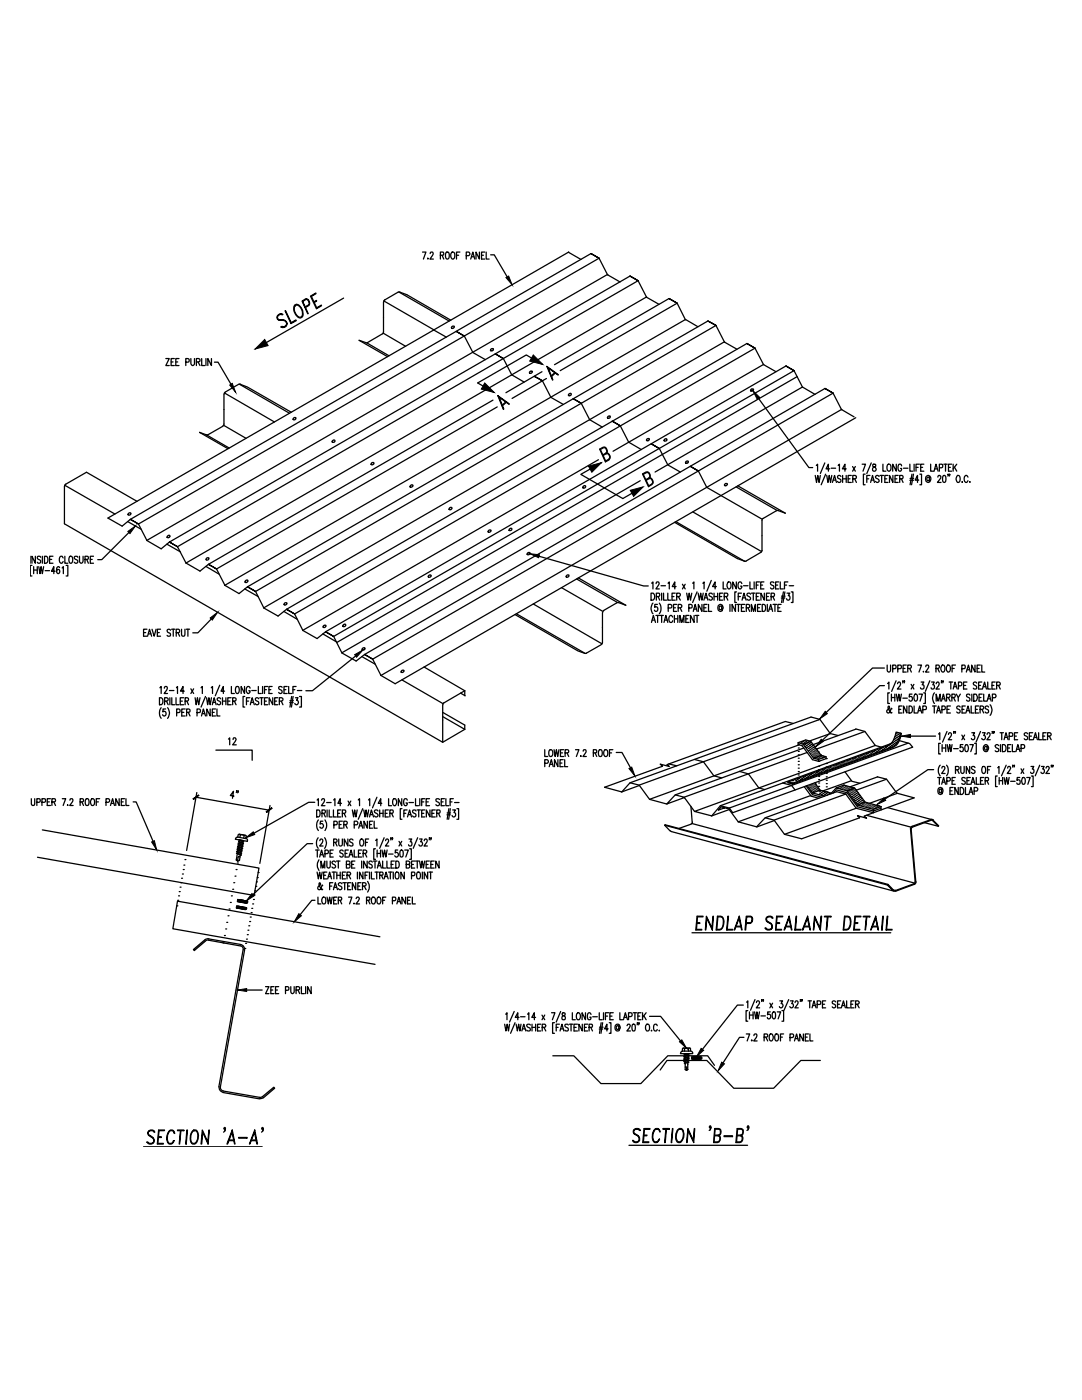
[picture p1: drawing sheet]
<svg xmlns="http://www.w3.org/2000/svg" width="216mm" height="279mm" viewBox="0 0 216 279" stroke-linecap="round" stroke-linejoin="round" font-family="sans-serif">
<g fill="none" stroke="#000" stroke-width=".25">
<path d="M62 59.1l1-.6 .1 .1-1 .6 1.1 2.2 .9-.5 .1 .1-1.1 .6zM68.6 59.5l-17.7 10.2M76.8 59.8l-.2 .4M79.4 58.3l-2.7 1.6M79.6 58.3l10 5.8M79.8 58.3l1.4 .5 8.7 5.1M79.8 58.3h-.4M84.3 50.3h.7l-.5 1.4M85.4 51.5v.2zM85.8 50.6a.31 .31 0 0 1 .5-.3 .31 .31 0 0 1 .1 .5l-.6 .9h.7M87.9 50.9h.6v-.6h-.6v1.4M88.2 50.9l.3 .8"/>
<path d="M89.1 50.3h.1a.76 .76 0 0 1 .3 1.3 .4 .4 0 0 1-.5 0 .4 .4 0 0 1-.1-.4zM90.2 50.3a.73 .73 0 0 1 .6 .6 .73 .73 0 0 1-.3 .7v.1a.78 .78 0 0 1-.6-.6 .78 .78 0 0 1 .3-.8zM91.1 50.9h.4M91.8 50.3h-.7v1.4M93 51l.7-.1 .1-.3-.2-.3h-.6v1.4M93.9 51.7l.4-1.4 .4 1.4M94.1 51.2h.5M95.7 50.3v1.4l-.7-1.4v1.4M96.1 50.9h.4M96.7 50.3h-.6v1.4h.6M97 50.3v1.4h.6M97.9 50.9h.7l2.6 4.4"/>
<path d="M113.4 50.3l-91.9 53.1 2.9 1.6 1.6-1.4 .8 .5-.8-.5 91.9-53M113.5 50.3l2.4 1.5M117.9 50.6l1.6 .9zM121.2 54.8l-91.9 53M121.2 54.8l-1.7-3.3-91.9 53.1-.8-.5 .8 .5 1.7 3.3 2.9 1.6 1.6-1.3 .8 .4-.8-.4 91.9-53.1M121.2 54.8l2.5 1.5M121.3 54.8h-.1M125.7 55.1l1.6 .9zM129 59.3l-91.9 53.1M129 59.3h.1M133.5 59.6l1.6 .9zM133.5 59.6l-22.9 13.2"/>
<path d="M33.1 71.6h.7l-.7 1.4h.7M34.1 72.2h.4M34.8 71.6h-.7v1.4h.7M35.1 72.2h.4M35.7 71.6h-.6v1.4h.6M37.1 72.3l.6-.1v-.6h-.6v1.4M38.1 71.6v1l.3 .4 .4-.3v-1.1M39.2 72.2l.7-.1v-.4l-.7-.1v1.4M39.5 72.2l.4 .8M40.2 71.6v1.4h.6M41.1 71.6v1.4M42.2 71.6v1.4l-.7-1.4v1.4"/>
<path d="M42.8 72.3h.7l2.6 4.4M44.7 78.7v5.9M44.8 78.4l10 5.8M47.8 76.7l10 5.8M48 76.7l1.3 .5 8.8 5.1M48 76.7h-.4l-2.7 1.5-.2 .4M55.5 62.8l.7-.2 .3 .2h-.3a.67 .67 0 0 0-.8 .6v.2l.5 .3a1.09 1.09 0 0 1 1.4 .6 .8 .8 0 0 1-.4 .8 .8 .8 0 0 1-.8-.1h.3a.73 .73 0 0 0 .8-.6 1.13 1.13 0 0 0-1.5-.7 .62 .62 0 0 1-.4-.5 .62 .62 0 0 1 .2-.6zM56.9 62l1.2 2.4 .9-.5 .1 .1-1 .6zM58.8 60.9a.83 .83 0 0 1 1.3 .5l.3 1a.68 .68 0 0 1-.2 1 .68 .68 0 0 1-.9-.3 1.83 1.83 0 0 1-.5-2.2zM58.9 61l.2-.1a1.57 1.57 0 0 1 1.1 2.3l-.2 .1a1.57 1.57 0 0 1-1.1-2.3zM60.9 61.2l.7-.4a.74 .74 0 0 0-.5-1.1l-.7 .5 1 2.4-1.1-2.5 .7-.5a.86 .86 0 0 1 .6 1.4l-.7 .4M62.6 60.3l.5-.3 .1 .1-.5 .3"/>
<path d="M73.2 68.4l4.4 2.6M76.3 66.6l-3.1 1.8-1.5-.5 5.6 3.3M76.4 66.5l4.5 2.6M76.5 60.3v5.9l-.2 .4M76.6 60l9.9 5.9M86.6 65.9l2.5 1.4M90.1 65.2a.29 .29 0 0 1 .4-.2 .29 .29 0 0 1 .2 .4 .29 .29 0 0 1-.4 .1h-.2zM91 66.1l1.7 1zM92.7 67.1l1.6 3.2M94.4 70.4l2.4 1.4M97.9 69.7a.27 .27 0 0 1 .4-.2 .27 .27 0 0 1 .1 .4l-.5 .1zM98.4 79.9l-56.8 32.7 .8 .5-.8-.5-1.7 1.4-2.8-1.6"/>
<path d="M98.8 70.6l1.6 1zM99.3 79l2.3 1.6-2-1.3 .9 2.3-.1 .1zM100.4 71.6l1.7 3.3M102.1 74.8l2.5 1.5M105.6 74.3a.28 .28 0 0 1 .5-.2 .28 .28 0 0 1 0 .4 .28 .28 0 0 1-.5-.2zM106.6 75.1l1.6 .9zM108.1 72.7l-3.1-1.9-9.7 5.6 3.2 1.8M108.1 74.2l-7.1 4.2M108.2 76l1.7 3.3 2.5 1.4M109 75.5l-6.8 4M109.1 73.1l2.3 1.7-2-1.4 .9 2.5zM110.7 74.4l-.7 .6"/>
<path d="M110.9 74.4l-.9 .8M114.4 79.6l1.6 .9zM131.5 60.7l-2.5-1.4-1.7-3.3-91.9 53.1-.8-.5 .8 .5 1.7 3.3M136.8 63.8l-1.7-3.3-23.3 13.5M136.8 63.8h.1M141.3 64.1l-91.9 53 .8 .5-.8-.5-1.7 1.4-2.8-1.7 91.9-53 2.5 1.4M141.3 64.1l1.6 .9zM144.6 68.2l-92 53.1M144.6 68.3l2.5 1.4M144.6 68.3l-1.7-3.3-91.9 53-.8-.4 .8 .4 1.6 3.3M149 68.6l-91.8 53 .8 .5-.8-.5-1.7 1.4-2.9-1.7M149 68.6l1.7 .9z"/>
<path d="M149.9 77.7a.25 .25 0 0 1 .5 .1 .25 .25 0 0 1-.3 .3l-.3-.2zM151.3 79.5l10.1 13.8h.8M152.3 72.7l-1.6-3.2-91.9 53-.8-.4 .8 .4 1.6 3.3M152.3 72.7l-30 17.4M152.4 72.8l2.4 1.4M152.4 72.8h-.1M156.8 73l-91.8 53.1 .8 .4-.8-.4-1.7 1.3-2.9-1.6M156.8 73l1.6 1zM159.1 75.2l-91.9 53M160.1 77.3l-1.7-3.3-91.8 53-.8-.5 .8 .5 1.6 3.3M160.1 77.2l-29.4 17M160.2 77.3l2.4 1.4"/>
<path d="M164.6 77.5l-91.8 53.1 .8 .5-.8-.5-1.7 1.3-2.9-1.6M164.6 77.5l1.6 1zM12.9 97v7.5l75.4 43.6v-7.5M12.9 96.8l10 5.8M13.1 96.7l4.2-2.5 10 5.8M13.1 96.6l-.2 .4M41.5 86.7l-.3 .1M44.5 85.1l-3 1.7M44.6 84.9l4.5 2.6M44.7 84.6l-.2 .4M45.7 89.4l-4.5-2.6-1.4-.5 5.7 3.2M58.5 83.5a.28 .28 0 0 1 .4-.2 .28 .28 0 0 1 0 .5 .28 .28 0 0 1-.4-.2z"/>
<path d="M66.3 88a.28 .28 0 0 1 .4-.2 .28 .28 0 0 1 .1 .4 .28 .28 0 0 1-.4 .1zM74.1 92.4h.1a.26 .26 0 0 1 .3-.1 .26 .26 0 0 1 .1 .3 .26 .26 0 0 1-.3 .2l-.2-.1zM81.9 96.9a.25 .25 0 0 1 .4-.2 .25 .25 0 0 1 .1 .3 .25 .25 0 0 1-.3 .2h-.3zM99.2 81.2l-56 32.4-.8-.5 .8 .5 1.7 3.3M101 80.2l-.8 .7M101.1 80.2l-.9 .8M116 80.5l1.7 3.3M117.7 83.8l2.5 1.4M119.4 91.8l-59 34M120 92.3l-4.1 2.4 8.4 4.8 3.7-2.1M120.3 90.8l.6-.4a.74 .74 0 0 0-.2-1.1l-.9 .4 1 2.3 .6-.3a.71 .71 0 0 0-.1-1.2l-1 .4M120.9 90.4a.79 .79 0 0 1 .8 .5 .79 .79 0 0 1-.2 .9l-.7 .4-1.1-2.6 .9-.4a.85 .85 0 0 1 .3 1.4"/>
<path d="M121.3 83.2a.25 .25 0 0 1 .3-.2 .25 .25 0 0 1 .1 .4l-.4 .1-.1-.2zM122.2 84l1.6 1zM123.8 85l1.7 3.3M125.5 88.3l2.5 1.4M127.7 95.9l-59.5 34.4M128.8 95.7l.7-.3a.71 .71 0 0 0-.2-1.1l-1 .4 1.1 2.3 .6-.4a.65 .65 0 0 0 .2-.7 .65 .65 0 0 0-.7-.4l-.6 .4M129.1 87.6a.25 .25 0 0 1 .3-.1 .25 .25 0 0 1 .1 .3 .26 .26 0 0 1-.3 .2 .26 .26 0 0 1-.1-.4zM129.5 95.4h.4a.82 .82 0 0 1 .2 1.3l-.7 .4-1.2-2.5 1-.4a.85 .85 0 0 1 .3 1.3M129.9 88.6l1.7 .9zM131.6 89.5l1.7 3.3M132.6 87.7a.28 .28 0 0 1 .4-.1 .28 .28 0 0 1 .1 .4 .28 .28 0 0 1-.4 0l-.2-.1zM133.3 92.8l2.4 1.4"/>
<path d="M136.8 92.1h.1a.26 .26 0 0 1 .3-.1 .26 .26 0 0 1 .2 .3 .26 .26 0 0 1-.4 .2h-.2zM137.7 93.1l1.6 .9zM139.3 94l1.7 3.3M141.1 97.3l10.9 6.3M144.7 96.6a.26 .26 0 0 1 .3-.1 .26 .26 0 0 1 .2 .3 .26 .26 0 0 1-.3 .2l-.3-.2zM146.9 97.2l8.2 4.7M147.2 97l9.5 5.4-1.4-.5M162.7 94.9l.2 1.4 .3-1.4 .2 1.4 .3-1.4M162.9 92.9l.2-.3v1.4M164.6 92.4l-.9 2.1M164.7 94.6l-.8 2.1M165 94.9l.2 1.4 .3-1.4 .2 1.4 .3-1.4"/>
<path d="M165.6 93.6h-.8l.5-1v1.4M165.8 93.4h.9M166.1 96.3l.4-1.4 .4 1.4M166.3 95.8h.4M167.2 92.9l.3-.3v1.4M167.8 95.1a.37 .37 0 0 0-.3-.2 .37 .37 0 0 0-.4 .2l.1 .3 .6 .3v.4a.37 .37 0 0 1-.3 .2 .37 .37 0 0 1-.4-.2M167.9 81.8l-1.7-3.3-91.8 53-.8-.4 .8 .4 1.6 3.3M168 81.8l2.4 1.4M168 81.7l-92 53.1M168.1 94.9v1.4M168.1 95.6h.8M168.9 93.6h-.8l.5-1v1.4"/>
<path d="M168.9 94.9v1.4M169.2 95.6h.4M169.9 94.9h-.7v1.4h.7M170.1 93.1l.6 .9M170.2 95.6l.6-.2v-.4l-.6-.1v1.4M170.5 95.6l.4 .7M170.7 93.1l-.6 .9M170.8 83.4l-91.9 53.1-2.9-1.7M172 92.6h.7l-.5 1.4M172.6 94.6h-.3v2.1h.3M173 95.6h.3M173.6 94.9h-.6v1.4"/>
<path d="M173.7 96.3l.4-1.4 .4 1.4M173.8 92.4l-.8 2.1M173.8 95.8h.6M174.2 92.7v.4a.52 .52 0 0 1 .5 .3 .52 .52 0 0 1-.1 .6 .47 .47 0 0 1-.5-.5 .47 .47 0 0 1 .6-.4v-.4zM175.4 95.1a.37 .37 0 0 0-.4-.2 .37 .37 0 0 0-.3 .3l.7 .7a.38 .38 0 0 1-.3 .4 .38 .38 0 0 1-.4-.2M175.6 94.9h.7M175.9 94.9v1.4M176.2 92.6v1.4h.6M176.6 95.6h.3M177.1 92.8l.2-.2a.75 .75 0 0 1 .5 .6 .75 .75 0 0 1-.2 .8h-.1a.78 .78 0 0 1-.4-1.2zM177.2 94.9h-.6v1.4h.6M178.2 94.9v1.4l-.7-1.4v1.4"/>
<path d="M178.6 95.6h.4M178.8 92.6v1.4l-.7-1.4v1.4M179.2 94.9h-.6v1.4h.6M179.5 95.6l.6-.1 .1-.5-.7-.1v1.4M179.9 95.6l.3 .7M179.9 93a.37 .37 0 0 0-.5-.4 .37 .37 0 0 0-.2 .5l.1 .7 .2 .2h.2l.2-.2v-.3h-.2M180.3 93.4h.9M181.6 92.6v1.4h.5M181.6 95.9h.7M181.6 95.5h.7M182 94.6l-.4 2.1M182.3 94.6l-.4 2.1"/>
<path d="M182.4 92.6v1.4M182.8 93.3h.4M183.3 95.8h-.7l.5-.9v1.4M183.5 92.6h-.7v1.4M183.5 94.6h.4v2.1h-.4M183.7 93.3h.4M184.3 92.6h-.6v1.4h.6M185.4 95.4l-.1-.2a.36 .36 0 0 0-.4 .4 .36 .36 0 0 0 .4 .3l.1-.2M185.4 95.2l.1 .7a.56 .56 0 0 0 .2-.7 .56 .56 0 0 0-.7-.2 .56 .56 0 0 0-.3 .7 .51 .51 0 0 0 .3 .5 .51 .51 0 0 0 .6-.1M185.7 92.6v1.4h.6M186.4 94l.4-1.4 .4 1.4M186.5 93.6h.5"/>
<path d="M187.1 95.2l.1-.2a.33 .33 0 0 1 .4 0 .33 .33 0 0 1 .1 .4l-.6 .9h.7M187.4 93.4l.7-.2-.1-.5-.6-.1v1.4M188.2 95l.3-.1a.96 .96 0 0 1 0 1.4h-.1a1.11 1.11 0 0 1-.2-1.3zM188.3 92.6h.7M188.7 92.6v1.4M189.2 94.7l-.1 .3M189.3 93.3h.3M189.5 94.7l-.1 .3M189.9 92.6h-.6v1.4h.6M190.2 92.6v1.4M190.4 93.2l.5 .8M190.9 92.6l-.7 1"/>
<path d="M191 95l.1-.1a.77 .77 0 0 1 .3 1.3l-.1 .1a.79 .79 0 0 1-.3-1.3zM191.9 96.2h.2zM193.2 95.2a.4 .4 0 0 0-.5-.3 .4 .4 0 0 0-.3 .5v.3a.4 .4 0 0 0 .3 .6 .4 .4 0 0 0 .5-.4M193.5 96.2h.1M6 111v1.4M6.4 112.8h-.4v2.1h.4M6.7 113.1v1.4M6.7 113.8h.7M7.1 111v1.4l-.7-1.4v1.4M7.4 113.1v1.4M7.7 113.1l.3 1.4 .2-1.4 .3 1.4 .2-1.4M8.1 111.2l-.2-.2-.4 .1-.1 .1 .1 .3 .6 .4v.3a.37 .37 0 0 1-.3 .2 .37 .37 0 0 1-.4-.2"/>
<path d="M8.5 111v1.4M8.9 111a.73 .73 0 0 1 .7 .5 .73 .73 0 0 1-.3 .8l-.4 .1zM9 113.9h.9M9.9 111.6h.4M10.6 111h-.7v1.4h.7M11 114h-.7l.4-.9v1.4M11.9 113.3l-.2-.2a.82 .82 0 0 0-.1 1.4 .39 .39 0 0 0 .4-.6 .39 .39 0 0 0-.7-.1v.2M12.4 113.3l.2-.2v1.4M12.6 111.4a.39 .39 0 0 0-.5-.4 .39 .39 0 0 0-.3 .5v.4a.4 .4 0 0 0 .3 .5 .4 .4 0 0 0 .5-.3M12.9 111v1.4h.6M13.2 112.8h.3v2.1h-.3M13.9 111.1l.3-.1a.82 .82 0 0 1-.2 1.4 1.05 1.05 0 0 1-.1-1.3z"/>
<path d="M15.5 111.2l-.2-.2-.4 .1-.1 .1 .2 .4 .5 .3v.3a.4 .4 0 0 1-.3 .2 .4 .4 0 0 1-.4-.2M15.9 111v1.2l.3 .2 .2-.1 .2-.3v-1M17 111.6h.6v-.5l-.6-.1v1.4M17.3 111.6l.3 .8M18 111.6h.4M18.7 111h-.7v1.4h.7M25.5 104.1l2.7 1.5M25.6 102.5a.26 .26 0 0 1 .4-.2 .26 .26 0 0 1 .1 .4 .26 .26 0 0 1-.3 .1l-.2-.1zM25.7 106.3l-5.4 5.4h-.8M33.3 108.6l2.7 1.5M33.4 107a.25 .25 0 0 1 .4-.2 .25 .25 0 0 1 0 .4h-.5zM41.1 113l2.7 1.6"/>
<path d="M41.2 111.4a.25 .25 0 0 1 .3-.2 .25 .25 0 0 1 .1 .4 .26 .26 0 0 1-.3 .2 .26 .26 0 0 1-.1-.4zM48.8 117.5l2.7 1.6M85.6 114.8a.25 .25 0 0 1 .3-.1 .25 .25 0 0 1 .1 .4 .25 .25 0 0 1-.3 .1l-.2-.1zM89.6 101.4a.26 .26 0 0 1 .4-.2 .26 .26 0 0 1 0 .5 .26 .26 0 0 1-.4-.2zM97.4 105.9a.24 .24 0 0 1 .3-.2 .24 .24 0 0 1 .2 .4 .24 .24 0 0 1-.3 .2 .24 .24 0 0 1-.2-.4zM101.6 105.6a.28 .28 0 0 1 .4-.2 .28 .28 0 0 1 .2 .4 .28 .28 0 0 1-.4 .1l-.2-.1zM105.3 110.4a.26 .26 0 0 1 .3-.2 .26 .26 0 0 1 .2 .3 .26 .26 0 0 1-.3 .2l-.3-.1zM107.6 111l20.8 5.9h1M112 117.3l8.2 4.7M113 114.9a.28 .28 0 0 1 .4-.2 .28 .28 0 0 1 0 .5 .28 .28 0 0 1-.4-.2zM115 115.5l8.2 4.7M115.4 115.3l9.5 5.5-1.4-.5"/>
<path d="M129.9 118.4a.73 .73 0 0 1 .7 .4 .73 .73 0 0 1-.2 .9l-.5 .1zM130 116.4l.3-.3v1.4M130.9 116.5a.31 .31 0 0 1 .4-.4 .31 .31 0 0 1 .2 .5l-.6 .9h.7M131 119.1l.6-.1v-.6h-.6v1.4M131.3 119.1l.3 .7M131.9 116.9h.9M132 118.4v1.4M132.4 118.4v1.4h.6M133.3 118.4v1.4h.5M133.3 116.4l.2-.3v1.4M134.1 119.1h.4M134.6 104.2l12.5 7.3 1.4 .5"/>
<path d="M134.7 118.4h-.6v1.4h.6M134.9 104.1l13.6 7.9M134.9 117.1h-.8l.5-1v1.4M135 119.1l.6-.1 .1-.5-.7-.1v1.4M135.4 119.1l.3 .7M136.2 116.6l.5 .9M136.7 116.6l-.5 .9M137 118.4l.3 1.4 .2-1.4 .3 1.4 .2-1.4M138.2 116.4l.3-.3v1.4M138.2 102.2l13.8 7.9M139.1 118.1l-.9 2.1M139.3 118.4l.3 1.4 .2-1.4 .3 1.4 .2-1.4"/>
<path d="M140.2 116.4l.3-.3v1.4M140.4 119.8l.5-1.4 .4 1.4M140.6 119.3h.5M141.9 115.8l-.9 2.2M142.1 118.6a.35 .35 0 0 0-.5-.2 .35 .35 0 0 0 0 .6l.5 .2v.4a.37 .37 0 0 1-.3 .2 .37 .37 0 0 1-.3-.2M142.5 119.1h.7M142.5 118.4v1.4M142.9 117.1h-.7l.5-1v1.4M143.2 118.4v1.4M143.6 119.1h.4M144.2 118.4h-.6v1.4h.6M144.3 116.1v1.4h.6"/>
<path d="M144.5 119.1l.6-.1v-.6h-.6v1.4M144.9 119.1l.3 .7M145.3 116.2l.1-.1a.75 .75 0 0 1 .5 .6 .75 .75 0 0 1-.2 .7l-.1 .1a.81 .81 0 0 1-.3-1.3zM146.9 116.1v1.4l-.7-1.4v1.4M147 118.1h-.4v2.1h.4M147.3 119.1h.4M147.9 118.4h-.6v1.4M148 116.5a.39 .39 0 0 0-.4-.4 .39 .39 0 0 0-.3 .5v.4a.41 .41 0 0 0 .3 .5 .41 .41 0 0 0 .4-.5h-.2M148.1 119.8l.3-1.4 .5 1.4M148.2 119.3h.5M148.4 116.9h.9M148.9 112h-.3"/>
<path d="M149.6 116.1v1.4h.6M149.8 118.6l-.3-.2h-.3l-.2 .2 .1 .2 .7 .6a.38 .38 0 0 1-.3 .4 .38 .38 0 0 1-.5-.2M149.9 118.4h.8M150.3 118.4v1.4M150.5 116.1v1.4M150.9 116.8h.4M150.9 119.1h.4M151.5 116.1h-.6v1.4M151.5 118.4h-.6v1.4h.6M151.8 110.3l-3 1.7M151.8 116.8h.4M152.4 116.1h-.6v1.4h.6"/>
<path d="M152.5 118.4v1.4l-.7-1.4v1.4M152.9 119.1h.4M153.6 118.4h-.7v1.4h.7M153.9 119.1l.6-.1v-.6h-.6v1.4M154.2 119.1l.3 .7M154.4 116.3l-.2-.2-.5 .2 .1 .3 .5 .3 .1 .4a.37 .37 0 0 1-.3 .2 .37 .37 0 0 1-.4-.2M154.8 116.8h.4M154.9 102l-2.8 1.7-.1 6.1-.2 .4M155.3 101.9h-.4M155.4 116.1h-.6v1.4h.6M155.7 116.1v1.4h.6M155.9 119.4h.7"/>
<path d="M155.9 119h.8M156.3 118.1l-.4 2.1M156.5 116.8h.5M156.6 118.1l-.4 2.1M157 118.4h.6l-.3 .5a.42 .42 0 0 1 .3 .5 .42 .42 0 0 1-.6 .2v-.1M157.2 116.1h-.7v1.4M157.5 116.9h.9M157.9 118.1h.3v2.1h-.3M28.6 126.3h.5M29.3 125.6h-.7v1.4h.7M29.4 127l.4-1.4 .5 1.4M29.6 126.5h.5"/>
<path d="M30.3 125.6l.5 1.4 .3-1.4M31.4 126.3h.4M31.8 139.2a.7 .7 0 0 1 .7 .7 .7 .7 0 0 1-.7 .7zM31.9 137.3l.3-.3v1.4M32 125.6h-.6v1.4h.6M32.8 137.3l.1-.3h.4l.1 .4-.1 .3-.5 .7h.6M32.8 139.9l.6-.1 .1-.4-.7-.2v1.4M33.2 139.9l.4 .7M33.8 137.8h.9M33.9 139.2v1.4M34 125.8a.35 .35 0 0 0-.5-.2 .35 .35 0 0 0 0 .6l.4 .2 .1 .4-.2 .2-.5-.2M34.2 125.6h.7"/>
<path d="M34.3 139.2v1.4h.6M34.6 125.6v1.4M35.1 139.2v1.4h.6M35.2 126.3l.6-.1v-.5l-.6-.1v1.4M35.2 137.3l.2-.3v1.4M35.5 126.3l.3 .7M36 139.9h.4M36.2 125.6l.1 1.2 .2 .2 .4-.2v-1.2M36.6 139.2h-.6v1.4h.6M36.8 137.9h-.8l.5-.9v1.4M36.9 139.9l.6-.1 .1-.4-.7-.2v1.4M37.2 125.6h.6"/>
<path d="M37.3 139.9l.3 .7M37.5 125.6v1.4M38.1 137.5l.5 .9M38.6 137.5l-.5 .9M38.9 139.2l.2 1.4 .3-1.4 .3 1.4 .2-1.4M40.1 137.3l.3-.3v1.4M41 139l-.9 2.1M41.2 139.2l.2 1.4 .3-1.4 .2 1.4 .3-1.4M42.1 137.3l.3-.3v1.4M42.1 123.5l-2.6 2.8h-1M43.8 136.8l-.8 2.1M44 139.5l-.1-.2a.38 .38 0 0 0-.6 .2l.1 .2 .4 .3a.37 .37 0 0 1 .2 .5 .37 .37 0 0 1-.6 .1l-.1-.2"/>
<path d="M44.4 139.9h.7M44.4 139.2v1.4M44.8 137.9h-.7l.5-.9v1.4M45.1 139.2v1.4M45.5 139.9h.4M46.1 139.2h-.6v1.4h.6M46.2 137v1.4h.6M46.4 139.9l.6-.1 .1-.4-.7-.2v1.4M46.8 139.9l.3 .7M47.1 137h.2a.39 .39 0 0 1 .4 .5v.7a.33 .33 0 0 1-.4 .2 .33 .33 0 0 1-.3-.3v-.6zM48.8 137v1.4l-.7-1.4v1.4M48.8 139h-.3v2.1h.3"/>
<path d="M49.2 139.9h.4M49.9 139.2h-.7v1.4M49.9 137.3a.39 .39 0 0 0-.5-.3 .39 .39 0 0 0-.3 .5v.4a.41 .41 0 0 0 .4 .5 .41 .41 0 0 0 .4-.5h-.3M50.2 137.8h.9M51.5 137v1.4h.6M51.6 139.5a.37 .37 0 0 0-.3-.3 .37 .37 0 0 0-.3 .3l.1 .3 .5 .3v.3a.37 .37 0 0 1-.3 .3 .37 .37 0 0 1-.3-.3M51.8 139.2h.7M52.2 139.2v1.4M52.4 137v1.4M52.8 137.6h.4M52.8 139.9h.4M53.4 137h-.6v1.4"/>
<path d="M53.4 139.2h-.6v1.4h.6M53.7 137.6h.3M54.3 137h-.6v1.4h.6M54.4 139.2v1.4l-.7-1.4v1.4M54.8 139.9h.4M55.4 139.2h-.6v1.4h.6M55.7 139.9l.6-.1 .1-.4-.7-.2v1.4M56.1 139.9l.4 .7M56.3 137.2a.35 .35 0 0 0-.5-.2 .35 .35 0 0 0-.1 .5l.4 .2a.37 .37 0 0 1 .1 .6 .37 .37 0 0 1-.5 0l-.1-.1M56.6 122l2.7 1.6M56.7 137.6h.4M56.8 120.4a.26 .26 0 0 1 .3-.1 .26 .26 0 0 1 .2 .3 .26 .26 0 0 1-.3 .1l-.3-.1z"/>
<path d="M57.3 137h-.6v1.4h.6M57.6 137v1.4h.6M57.9 139.8h.6M58.2 139l-.3 2.1M58.4 137.6h.4M58.5 139l-.3 2.1M59 139.2h.5l-.3 .6a.41 .41 0 0 1 .3 .6 .41 .41 0 0 1-.7 0M59.1 137h-.7v1.4M59.3 137.8h.9M59.8 139h.3v2.1h-.3M64.4 126.5l2.7 1.6M64.5 124.9h.1a.26 .26 0 0 1 .3-.2 .26 .26 0 0 1 .2 .4 .26 .26 0 0 1-.3 .1h-.3z"/>
<path d="M71 130.9l-8.7 7h-1.3M72.2 131l2.7 1.6M72.3 129.7h.1M80.1 133.9a.26 .26 0 0 1 .4-.2 .26 .26 0 0 1 .1 .4 .26 .26 0 0 1-.4 .1l-.2-.1zM80.2 135.7l8.1 4.7M84.6 133.1l8.1 4.8M91.9 138.3l.9 .6M92.7 137.9l-4.1 2.4M92.7 137.9v.9M102.8 122.7l12.5 7.2 1.4 .5M103 122.5l13.6 7.8M106.4 120.5l13.7 8"/>
<path d="M117 130.4h-.3M120 128.7l-3 1.7M120.2 122.3v5.9M120.2 128.2l-.2 .4M120.5 121.9l-.2 .4M123.5 120.3h-.4l-2.7 1.5M130 124.2l.4-1.4 .4 1.4M130.2 123.8h.4M130.3 120.4a1.64 1.64 0 0 0 0 2.1M130.9 122.8h.7M131.2 120.6h-.5l-.1 .6a.41 .41 0 0 1 .7 .4 .41 .41 0 0 1-.7 .3v-.1M131.2 122.8v1.4"/>
<path d="M131.6 120.4a1.8 1.8 0 0 1 0 2.1M131.7 122.8h.7M132 122.8v1.4M132.5 124.2l.4-1.4 .4 1.4M132.6 123.8h.5M133.3 121.3h.6l.1-.6-.7-.1v1.4M134.2 123.2a.4 .4 0 0 0-.5-.4 .4 .4 0 0 0-.2 .6v.3a.39 .39 0 0 0 .3 .5 .39 .39 0 0 0 .4-.3M134.4 121.3h.4M134.6 122.8v1.4M134.6 123.5h.6M135 120.6h-.6v1.4h.6M135.2 122.8v1.4"/>
<path d="M135.3 121.3l.7-.1v-.5l-.7-.1v1.4M135.7 124.2v-1.4l.3 1.4 .5-1.4v1.4M135.7 121.3l.3 .7M136.8 123.5h.4M137.4 121.3h.6v-.6l-.6-.1v1.4M137.5 122.8h-.7v1.4h.7M138.3 122l.4-1.4 .4 1.4M138.5 121.6h.5M138.5 122.8v1.4l-.7-1.4v1.4M138.8 122.8h.6M139.1 122.8v1.4M140.1 120.6v1.4l-.8-1.4v1.4"/>
<path d="M140.4 121.3h.5M141.1 120.6h-.7v1.4h.7M141.4 120.6v1.4h.6M144 121.2l-.2-.2a.36 .36 0 0 0-.3 .3 .36 .36 0 0 0 .3 .4l.2-.2M144 121v.6a.5 .5 0 0 0 .3-.4 .5 .5 0 0 0-.3-.5 .68 .68 0 0 0-.8 .5 .68 .68 0 0 0 .5 .8l.4-.2M145.7 120.6v1.4M146.8 120.6v1.4l-.7-1.4v1.4M147 120.6h.7M147.3 120.6v1.4M147.9 121.3h.5M148.6 120.6h-.7v1.4h.7M148.9 121.3l.6-.1v-.5l-.6-.1v1.4"/>
<path d="M149.3 121.3l.3 .7M149.9 122v-1.4l.5 1.4 .3-1.4v1.4M151.2 121.3h.3M151.8 120.6h-.6v1.4h.6M152.1 120.6a.75 .75 0 0 1 .7 .5 .75 .75 0 0 1-.2 .8l-.5 .1zM153.1 120.6v1.4M153.4 122l.4-1.4 .4 1.4M153.5 121.6h.5M154.2 120.6h.8M154.6 120.6v1.4M155.2 121.3h.4M155.9 120.6h-.7v1.4h.7"/>
<path d="M176.5 136.8h-1l-11.4 11M176.5 133.3h-2.4l-9.2 8.9M177 132.7l.1 1.2 .2 .2 .4-.2v-1.2M177.1 136.4l.3-.3v1.4M177.5 138.3h-.3v2.1h.3M177.9 139.2h.6M177.9 138.5v1.4M178.1 133.4h.6v-.6l-.6-.1v1.4M178.5 138.5v1.4M178.8 135.9l-.9 2.1M178.8 138.5l.3 1.4 .3-1.4 .2 1.4 .3-1.4M179.1 136.5l.2-.4h.2l.2 .4-.6 1h.7"/>
<path d="M179.1 133.4h.7v-.6l-.7-.1v1.4M180.2 139.3h.8M180.2 135.9l-.1 .4M180.2 133.4h.4M180.5 135.9l-.1 .4M180.8 132.7h-.6v1.4h.6M181.1 133.4l.6-.1 .1-.4-.7-.2v1.4M181.5 133.4l.3 .7M181.8 136.6l.6 .9M182 138.5h-.5l-.1 .6a.41 .41 0 0 1 .7 .4 .41 .41 0 0 1-.7 .3v-.1M182.4 136.6l-.6 .9M182.5 138.6l.3-.1a.85 .85 0 0 1-.1 1.4l-.3-.6z"/>
<path d="M183.2 132.7h.7l-.5 1.4M183.4 138.5h.7l-.5 1.4M183.8 136.1h.5l-.3 .6a.41 .41 0 0 1 .4 .6 .41 .41 0 0 1-.7 0M184.3 134h.1M184.3 138.3h.3v2.1h-.3M184.7 133.1a.31 .31 0 0 1 .4-.4 .31 .31 0 0 1 .2 .5l-.6 .9h.7M185.5 135.9l-.9 2.1M185.9 136.1h.5l-.3 .6a.4 .4 0 0 1 .4 .6 .4 .4 0 0 1-.7 0M186.5 138.3a1.64 1.64 0 0 0 0 2.1M186.8 133.4l.6-.1v-.5l-.6-.1v1.4M186.8 136.5l.2-.4h.2l.2 .4-.6 1h.6M186.8 139.9v-1.4l.4 1.4 .4-1.4v1.4"/>
<path d="M187.1 133.4l.3 .7M187.9 139.9l.3-1.4 .4 1.4M187.9 135.9l-.1 .4M187.9 132.8l.3-.1a.82 .82 0 0 1-.1 1.4 .94 .94 0 0 1-.2-1.3zM188 139.5h.5M188.2 135.9l-.1 .4M188.9 139.2l.6-.1 .1-.2-.1-.3-.6-.1v1.4M189 132.8l.1-.1a.75 .75 0 0 1 .6 .6 .75 .75 0 0 1-.3 .7l-.1 .1a.78 .78 0 0 1-.5-.6 .78 .78 0 0 1 .2-.7zM189.2 139.2l.4 .7M189.4 136.1h.7M189.7 136.1v1.4M189.9 139.2l.6-.1v-.5l-.6-.1v1.4"/>
<path d="M190 133.4h.4M190.2 137.5l.4-1.4 .4 1.4M190.3 139.2l.3 .7M190.4 137h.4M190.7 132.7h-.7v1.4M190.8 138.5l.4 .7v.7M191.2 136.9l.6-.1v-.6l-.6-.1v1.4M191.6 138.5l-.4 .7M191.9 133.4h.6v-.6l-.6-.1v1.4M192.3 136.8h.4M192.8 134.1l.4-1.4 .4 1.4M192.9 136.1h-.6v1.4h.6"/>
<path d="M193 133.7h.4M193.5 138.7l-.2-.2-.4 .1v.1v.3l.5 .2a.37 .37 0 0 1 .1 .6 .37 .37 0 0 1-.6 0v-.1M193.9 138.5v1.4M194.3 138.5h.3a.74 .74 0 0 1 .4 .9 .74 .74 0 0 1-.7 .5zM194.5 132.7v1.4l-.6-1.4v1.4M194.9 136.3l-.1-.1a.38 .38 0 0 0-.6 .1l.1 .4 .5 .2 .1 .2v.2l-.2 .2-.5-.2M195 133.4h.4M195.3 136.8h.4M195.4 139.2h.3M195.6 132.7h-.6v1.4h.6M195.9 136.1h-.6v1.4h.6M195.9 132.7v1.4h.6"/>
<path d="M196 138.5h-.6v1.4h.6M196 137.5l.5-1.4 .3 1.4M196.2 137h.5M196.3 138.5v1.4h.6M197 139.9l.4-1.4 .4 1.4M197.1 136.1v1.4h.6M197.1 139.5h.5M197.9 136.8h.4M198 139.2h.6l.1-.2-.1-.4-.6-.1v1.4M198.6 136.1h-.7v1.4h.7M198.9 136.8l.6-.1v-.4l-.2-.2h-.4v1.4M199.2 136.8l.4 .7"/>
<path d="M6.3 159.4v1.2l.2 .2 .4-.2v-1.2M10.1 159.4h-.7v1.4h.7M12.4 159.4h.7l-.5 1.4M14 159.7a.31 .31 0 0 1 .4-.3 .31 .31 0 0 1 .1 .5l-.6 .9h.7M17.2 159.4h.1a.76 .76 0 0 1 .3 1.3l-.1 .1a.76 .76 0 0 1-.3-1.4zM18.3 159.4h.1a.7 .7 0 0 1 .5 .7 .7 .7 0 0 1-.5 .7 .93 .93 0 0 1-.1-1.4zM19.9 159.4h-.7v1.4M23.8 159.4v1.4l-.7-1.4v1.4M24.8 159.4h-.6v1.4h.6M25.1 159.4v1.4h.6M32.2 141.2a1.8 1.8 0 0 0 0 2.2M33 141.5h-.5v.6a.41 .41 0 0 1 .6 .3 .41 .41 0 0 1-.6 .4v-.2"/>
<path d="M33.4 141.2a1.64 1.64 0 0 1 0 2.2M35.2 142.2h.6l.1-.6-.7-.1v1.4M36.3 142.2h.4M36.9 141.5h-.6v1.4h.6M37.2 142.2l.6-.1 .1-.5-.7-.1v1.4M37.6 142.2l.3 .7M39.1 159.1l14.6 2.6M39.3 158.2l-2.1 11.5M39.3 142.2h.6v-.6l-.6-.1v1.4M40.2 142.9l.4-1.4 .4 1.4M40.4 142.4h.4M41.9 141.5v1.4l-.6-1.4v1.4"/>
<path d="M42.4 140.6l.3-1.4 .4 1.4M42.4 142.2h.3M42.5 140.2h.5M43 141.5h-.6v1.4h.6M43.1 149.7h7.2v2M43.3 141.5v1.4h.6M45.6 147.5l.2-.3v1.4M46.5 147.6l.2-.4 .3 .1 .1 .2-.7 1.1h.7M46.7 158.9l-.7-.1 .6-.9-.2 1.4M47.3 157.8l-.2 .4M47.6 157.9l-.2 .3M49.9 140.6l.4-1.4 .4 1.4"/>
<path d="M50.1 140.2h.5M57.8 140.2h.7M63.3 159.7l.2-.3v1.4M64.2 159.7l.1-.3h.3l.2 .4-.7 1h.7M66.6 159.7l.2-.3v1.4M69.5 159.9l.5 .9M70 159.9l-.5 .9M71.5 159.7l.2-.3v1.4M73.5 159.7l.3-.3v1.4M75.2 159.1l-.9 2.1M77.5 159.4v1.4h.6M78.4 159.6l.2-.2a.76 .76 0 0 1 .3 1.3v.1a.78 .78 0 0 1-.5-1.2z"/>
<path d="M80.2 159.4v1.4l-.7-1.4v1.4M81.3 159.7l-.3-.3a.76 .76 0 0 0-.3 1.3 .37 .37 0 0 0 .5 0 .37 .37 0 0 0 .1-.5h-.3M82.9 159.4v1.4h.6M83.8 159.4v1.4M84.8 159.4h-.7v1.4M85.7 159.4h-.7v1.4h.7M87.7 159.6l-.3-.2-.4 .2v.3l.6 .3a.37 .37 0 0 1-.1 .5 .37 .37 0 0 1-.5-.1M88.3 142.2l4.4 2.5v.9M88.3 143l4.4 2.6M88.6 140.2l-.2 .4M88.7 159.4h-.7v1.4h.7M89 159.4v1.4h.6"/>
<path d="M90.5 159.4h-.7v1.4M92.7 145.6l-4.4 2.5M108.7 149.6v1.4h.6M108.7 152.3h.6l.1-.2-.1-.4-.6-.1v1.4M109.6 153l.4-1.4 .4 1.4M109.7 149.7l.1-.1a.7 .7 0 0 1 .5 .7 .7 .7 0 0 1-.5 .7 .93 .93 0 0 1-.1-1.3zM109.8 152.5h.5M110.6 149.6l.2 1.4 .2-1.4 .3 1.4 .2-1.4M111.3 151.6v1.4l-.7-1.4v1.4M111.7 152.3h.4M111.8 150.3h.5M112.4 151.6h-.7v1.4h.7"/>
<path d="M112.5 149.6h-.7v1.4h.7M112.7 151.6v1.4h.6M112.8 150.3l.6-.1v-.5l-.6-.1v1.4M113.1 150.3l.4 .7M114.8 149.6h.7l-.5 1.4M115.9 150.8v.2zM116.4 149.9a.31 .31 0 0 1 .4-.3 .31 .31 0 0 1 .1 .5l-.6 .9h.7M118.4 150.3l.6-.1v-.5l-.6-.1v1.4M118.7 150.3l.4 .7M119.6 149.7l.1-.1a.76 .76 0 0 1 .3 1.3l-.1 .1a.76 .76 0 0 1-.3-1.3zM120.7 149.7l.1-.1a.7 .7 0 0 1 .5 .7 .7 .7 0 0 1-.5 .7 .93 .93 0 0 1-.1-1.3zM121.6 150.3h.4"/>
<path d="M122.3 149.6h-.7v1.4M123 150.2h1.1l1.7 3M124.1 158l1.6-1.8 1.8 .5 2.1 2.8M127.5 156.8l-3.4 1.2M129.6 159.5l3.4 1M133.5 152.5l1.5 .3M136.5 159.2l-3.5 1.3 1.7-1.9 1.8 .5 2.1 2.8M138.6 151.6l1.8 .4 2 2.8 1.6 .5M147.5 153.9l1.8 .5 2.1 2.8 1.2 .4M156.2 156.3l1.7 .4 .8 1M157.3 156.1h.1M157.3 156.1l.8 .2"/>
<path d="M158.1 155.8h.1M158.1 156.5v-.2l.1 .2M158.1 156.3l19.9-7.2a3.3 3.3 0 0 0 1.7-2.8l.2 .1a3.4 3.4 0 0 1-1.8 2.8l-19.9 7.3M158.1 156.3h.1M158.1 156.5h.1M158.2 144.4l-1.5-.4-23.6 8.6 .4 .4-1.8-.5 .5 .4-11.6 4.2 3.5 .9M158.8 155.8h.1M159.1 155.6h.1M159.2 148.2l1.1 .3 1.5-.5 2.1 2.8M159.3 148.6l.7 .2 2.1 2.8 1.3 .3-.1-.3 1.5-.6M159.3 155.3h.1M159.3 154.7h.1"/>
<path d="M159.3 154h.1M159.3 153.3h.1M159.3 152.6h.1M159.3 151.9h.1M159.3 151.3h.1M159.3 150.6h.1M159.3 150h.1M159.3 149.3h.1M159.3 148.6h.1M159.4 155.4h.1M159.4 155.8h.1M159.5 148.6l-29.9 10.9"/>
<path d="M159.7 155.5h.1M159.9 148.2h.1M160 155.4h.1M160.1 148h.1M160.2 148.4h.1M160.3 155.2h.1M160.3 148.5l2 2.8M160.4 149.3l-25.7 9.3M160.4 147.8h.1M160.5 148.2h.1M160.5 157l1.4 1.9 1.5 .4M160.6 155h.1"/>
<path d="M160.6 148.6h.1M160.6 155.3h.1M160.6 149h.1M160.8 148h.1M160.9 154.8h.1M160.9 148.4h.1M160.9 156.9l1.2 1.7 1.8 .5M160.9 155.2h.1M160.9 148.8h.1M160.9 149.2h.1M161.1 156.8l1 1.5 1.5-.6 2.3 .6M161.1 147.8h.1"/>
<path d="M161.1 150.2l-24.6 8.9M161.1 148.2h.1M161.2 155h.1M161.2 148.6h.1M161.2 149h.1M161.3 149.4h.1M161.4 149.7h.1M161.4 148h.1M161.4 154.7h.1M161.4 156.9h.1M161.4 148.4h.1M161.5 157.2h.1"/>
<path d="M161.5 148.8h.1M161.6 149.2h.1M161.6 149.5h.1M161.7 149.9h.1M161.7 154.6h.1M161.7 156.7h.1M161.7 150.3h.1M161.7 148.2h.1M161.8 155h.1M161.8 157.1h.1M161.8 148.6h.1M161.8 148l-1-.3-1.6 .5 .1 .4"/>
<path d="M161.8 158.8l-14.5 5.2M161.9 157.5h.1M161.9 148.9h.1M161.9 157.8h.1M161.9 149.3h.1M162 149.7h.1M162 154.4h.1M162 156.5h.1M162 150.1h.1M162.1 154.7h.1M162.1 156.9h.1M162.1 150.5h.1"/>
<path d="M162.1 148.8h.1M162.1 158.3l2.4 .6M162.2 157.2h.1M162.2 150.9h.1M162.2 157.6h.1M162.2 149.2h.1M162.2 158h.1M162.2 149.5h.1M162.3 149.9h.1M162.4 154.5h.1M162.4 156.6h.1M162.4 150.3h.1"/>
<path d="M162.4 157h.1M162.4 150.7h.1M162.5 157.4h.1M162.5 151.1h.1M162.5 148.9h.1M162.5 157.8h.1M162.5 149.3h.1M162.6 149.7h.1M162.6 156.2l1 1.5M162.7 154.3h.1M162.7 156.5h.1M162.7 150.1h.1"/>
<path d="M162.7 156.9h.1M162.7 150.5h.1M162.8 157.2h.1M162.8 150.8h.1M162.8 157.6h.1M162.8 151.2h.1M162.9 149.5h.1M162.9 154.1h.1M162.9 149.9h.1M163 154.5h.1M163 150.3h.1M163.1 157h.1"/>
<path d="M163.1 150.7h.1M163.1 157.4h.1M163.1 151.1h.1M163.2 157.8h.1M163.2 151.4h.1M163.2 153.9h.1M163.3 154.3h.1M163.3 150.1h.1M163.4 150.5h.1M163.4 158.6h.1M163.4 157.6h.1M163.4 156.9h.1"/>
<path d="M163.4 156.3h.1M163.4 155.6h.1M163.4 155h.1M163.4 154.3h.1M163.4 153.6h.1M163.4 152.9h.1M163.4 151.9h.1M163.4 150.8h.1M163.4 151.2h.1M163.5 158h.1M163.6 154.1h.1M163.6 158.4h.1"/>
<path d="M163.6 143.6l-36.1 13.1M163.7 150.6h.1M163.7 151h.1M163.8 157.8h.1M163.9 153.9h.1M163.9 150.8l-1.6 .5 1 .3M163.9 150.8l.9 .2 .1 .4-1.5 .5M163.9 158.2h.1M163.9 158.6h.1M164 150.8h.1M164.1 151.2h.1M164.2 153.7h.1"/>
<path d="M164.2 158h.1M164.2 158.3h.1M164.2 158.7h.1M164.4 151h.1M164.4 153.5h.1M164.5 153.9h.1M164.5 158.2h.1M164.5 158.6h.1M164.7 153.7h.1M164.8 158.3h.1M164.9 158.7h.1M164.9 158h.1"/>
<path d="M164.9 157h.1M164.9 156.4h.1M164.9 155.7h.1M164.9 155h.1M164.9 154.4h.1M164.9 153.7h.1M164.9 153h.1M164.9 152.4h.1M164.9 151.4h.1M165 153.5h.1M165.1 158.1h.1M165.2 158.5h.1"/>
<path d="M165.3 153.3h.1M165.5 158.3h.1M165.6 153.1h.1M165.7 153.5h.1M165.7 146.4l-2.1-2.8-1.8-.5-36.1 13.1M165.7 146.4l-4.2 1.5M165.7 146.4l1.5 .4M166 153.3h.1M166.2 153.1h.1M166.3 158.3l.6-.7 2.1 .6 2.1 2.8 3.2 .9 1.5-.6M166.5 152.9h.1M166.8 152.7h.1"/>
<path d="M166.9 153.1h.1M166.9 157.2l1.5-.5 2.1 .6-1.5 .5zM166.9 157.2l-1.1 1.2M167.1 152.5h.1M167.2 152.9h.1M167.5 152.7h.1M167.5 157.3h.1M167.7 152.5h.1M167.8 157.1h.1M167.8 157.5h.1M168 152.3h.1M168 152.7h.1"/>
<path d="M168.1 156.9h.1M168.1 157.3h.1M168.3 152.1h.1M168.3 152.5h.1M168.3 156.7h.1M168.4 157.1h.1M168.5 157.5h.1M168.6 154l1.4 1.9 1.6 .4M168.6 152.3h.1M168.7 156.9h.1M168.8 157.3h.1M168.8 158.5l-1.9-.5-14.2 5.2"/>
<path d="M168.8 158.5l-14.3 5.2M168.8 158.5l2 2.8M168.8 157.7h.1M168.9 152.1h.1M169 157.1h.1M169.1 157.5h.1M169.1 157.9h.1M169.2 151.9h.1M169.3 152.2h.1M169.4 157.3h.1M169.4 157.7h.1M169.5 151.7h.1"/>
<path d="M169.5 158h.1M169.5 152.1h.1M169.6 158.4h.1M169.6 157l5.5-2 1.8 .5 2.1 2.8 3.4 .9-9.9 3.7 .4 .4-1.8-.5 .4 .4-11.5 4.2-3.5-.9M169.7 157.1h.1M169.7 157.5h.1M169.8 157.8h.1M169.8 151.9h.1M169.8 158.2h.1M169.9 158.6h.1M169.9 155.8l-5.7 2M170 159h.1"/>
<path d="M170 157.2h.1M170.1 157.7h.1M170.1 151.7h.1M170.1 158h.1M170.2 158.4h.1M170.3 158.8h.1M170.3 159.2h.1M170.3 159.6h.1M170.3 157.5h.1M170.4 151.4h.1M170.4 157.8h.1M170.5 158.2h.1"/>
<path d="M170.5 158.6h.1M170.6 159h.1M170.6 159.4h.1M170.7 151.3h.1M170.7 159.7h.1M170.7 157.6h.1M170.8 151.7h.1M170.8 158h.1M170.8 145.5l1.8 .5 2.1 2.8M170.8 158.4h.1M170.8 145.5l-8.6 3.1M170.8 158.8h.1"/>
<path d="M170.9 159.2h.1M171 159.6h.1M171 151.4h.1M171.1 159.9h.1M171.1 158.2h.1M171.1 158.6h.1M171.2 159h.1M171.3 159.4h.1M171.3 151.2h.1M171.3 159.7h.1M171.5 158.8h.1M171.6 159.1h.1"/>
<path d="M171.6 151.1h.1M171.6 159.5h.1M171.6 159.9h.1M171.9 150.8h.1M171.9 159.4h.1M171.9 151.2h.1M171.9 159.7h.1M172.2 150.6h.1M172.2 151h.1M172.3 159.9h.1M172.5 150.8h.1M172.6 146l-9.7 3.5"/>
<path d="M172.8 150.6h.1M173.1 150.4h.1M173.1 150.8h.1M173.4 150.2h.1M173.4 150.6h.1M173.7 150.4h.1M174 150.2h.1M174.3 150h.1M174.4 150.4h.1M174.6 149.8h.1M174.6 150.2h.1M174.7 148.8l-36.1 13.1 3.4 .9"/>
<path d="M174.7 148.8l1.4 .4M174.9 150h.1M175.2 149.8h.1M175.5 149.6h.1M175.8 149.4h.1M175.8 149.8h.1M176.1 149.6h.1M176.4 149.4h.1M176.7 149.2h.1M176.9 155.5l-6.1 2.2M176.9 149h.1M177 149.4h.1"/>
<path d="M177.2 148.8h.1M177.3 149.2h.1M177.5 148.6h.1M177.6 149h.1M177.7 148.4l-34 12.4M177.8 148.4h.1M177.9 148.8h.1M178 141.5l-.2-.1-.3 .7a.32 .32 0 0 1-.4 .1 .32 .32 0 0 1-.1-.5l.4-.3v-.5l-.2 .2v.3l.5 .8 .2 .1 .1-.1M178.1 148.2h.1M178.2 148.6h.1M178.3 147.6h.1M178.4 148h.1"/>
<path d="M178.4 148.4h.1M178.5 147h.1M178.6 147.4h.1M178.7 147.8h.1M178.7 148.2h.1M178.8 146.4h.1M178.8 146.8h.1M178.9 147.2h.1M179 147.6h.1M179 148h.1M179 158.3l-5.5 2M179.1 146.2h.1"/>
<path d="M179.1 146.6h.1M179.2 147h.1M179.2 147.4h.1M179.4 141.6h.3M179.4 146.4h.1M179.4 147.8l2.1 .6 .6 .7-35.9 13.1-.7-.9-1.8-.5M179.5 146.8h.1M179.7 146.3l-.9-.2a3.4 3.4 0 0 1-1.7 2.8l-19.8 7.2v.1l.8 .3M180 140.9h-.6v1.4h.6M181 140.9v1.4l-.7-1.4v1.4M181.2 148.3l-35.7 13M181.4 140.9a.7 .7 0 0 1 .7 .7 .7 .7 0 0 1-.7 .7z"/>
<path d="M181.7 146.9h5M182.4 140.9v1.4h.6M183.1 142.3l.4-1.4 .4 1.4M183.2 141.8h.6M184.1 141.6h.7v-.6l-.7-.1v1.4M186.1 140.9h.7M186.3 153.6h-1.1l-8.6 5.9M186.4 140.9v1.4M186.9 142.3l.4-1.4 .4 1.4M187.1 141.8h.4M187.1 155.2h.7M187.3 146.5l.2-.3v1.4"/>
<path d="M187.4 155.2v1.3M187.6 152.7a1.64 1.64 0 0 0 0 2.1M187.6 148.4h-.3v2.1h.3M187.9 157.7l-.2-.2a.36 .36 0 0 0-.3 .4 .36 .36 0 0 0 .3 .3l.2-.2M187.9 157.5v.7a.55 .55 0 0 0 .2-.7 .55 .55 0 0 0-.7-.2 .55 .55 0 0 0-.3 .7 .51 .51 0 0 0 .3 .5 .51 .51 0 0 0 .6-.2M187.9 156.5l.4-1.3 .4 1.3M187.9 153.3l.2-.3 .4 .1v.4l-.6 .9h.7M187.9 141.6h.6l.1-.6-.7-.1v1.4M188 148.6v1.4M188 149.3h.7M188 156.1h.5M188.7 148.6v1.4"/>
<path d="M188.9 152.7a1.8 1.8 0 0 1 0 2.1M188.9 155.9l.7-.1v-.4l-.1-.2h-.6v1.3M189 146l-.9 2.1M189 141.6h.4M189 148.6l.3 1.4 .2-1.4 .2 1.4 .3-1.4M189.3 146.6a.32 .32 0 0 1 .4-.4 .32 .32 0 0 1 .1 .6l-.6 .8h.7M189.6 157.8h.4M189.6 140.9h-.6v1.4h.6M190 155.8h.4M190.2 157.2h-.6v1.4h.6M190.3 149.4h.9M190.4 146l-.1 .4"/>
<path d="M190.6 155.2h-.6v1.3h.6M190.7 146l-.1 .4M190.7 153.6h.5l.1-.5-.6-.1v1.4M191 153.6l.4 .8M191.2 157.2v1.4l-.7-1.4v1.4M191.6 157.2a.7 .7 0 0 1 .7 .7 .7 .7 0 0 1-.7 .7zM191.6 141.1l-.1-.1a.38 .38 0 0 0-.6 .1l.1 .3 .4 .2a.37 .37 0 0 1 .1 .6 .37 .37 0 0 1-.6-.1M191.7 153l.1 1.1 .2 .3 .3-.3 .1-1.1M191.9 146.7l.6 .9M192 141.6h.3M192.1 148.6h-.5v.6a.42 .42 0 0 1 .6 .4 .42 .42 0 0 1-.6 .3l-.1-.2M192.5 146.7l-.6 .9"/>
<path d="M192.6 155.3a.35 .35 0 0 0-.6-.1 .35 .35 0 0 0 .1 .6l.4 .1 .1 .5-.3 .1-.4-.1M192.6 140.9h-.6v1.4h.6M192.6 157.2v1.4h.6M192.7 148.7l.1-.1a.86 .86 0 0 1 .1 1.4h-.1a1.03 1.03 0 0 1-.1-1.3zM192.7 142.3l.5-1.4 .3 1.4M192.9 141.8h.5M192.9 155.8h.5M193.3 158.6l.4-1.4 .4 1.4M193.5 153v1.4l-.7-1.4v1.4M193.5 158.1h.5M193.5 148.6h.7l-.5 1.4M193.6 155.2h-.7v1.3h.7"/>
<path d="M193.7 156.5l.4-1.3 .4 1.3M193.8 140.9v1.4h.6M193.9 146.2h.6l-.3 .6a.39 .39 0 0 1 .3 .6 .39 .39 0 0 1-.7 0M193.9 156.1h.5M194.4 157.9l.6-.1 .1-.2-.1-.3-.6-.1v1.4M194.5 148.4h.3v2.1h-.3M194.5 153.2l-.2-.2h-.3l-.2 .2 .1 .2 .6 .5a.38 .38 0 0 1-.2 .5 .38 .38 0 0 1-.5-.3M194.6 141.6h.4M194.8 155.2v1.3h.6M195.3 140.9h-.7v1.4h.7M195.6 141.6l.6-.2v-.4l-.6-.1v1.4M195.7 146l-.9 2.1"/>
<path d="M195.7 155.8h.3M195.9 141.6l.4 .7M196 146.2h.6l-.3 .6a.4 .4 0 0 1 .3 .6 .4 .4 0 0 1-.7 0M196.1 153h.3a.82 .82 0 0 1-.2 1.4 1.05 1.05 0 0 1-.1-1.4zM196.3 155.2h-.6v1.3h.6M196.6 155.8h.6v-.6h-.6v1.3M196.9 155.8l.4 .7M197 146.6a.32 .32 0 0 1 .4-.4 .32 .32 0 0 1 .1 .6l-.6 .8h.7M197 149.2l-.2-.3a.35 .35 0 0 0-.4 .4 .35 .35 0 0 0 .5 .3l.1-.1M197 148.9v.8a.57 .57 0 0 0 .2-.7 .57 .57 0 0 0-.7-.3 .57 .57 0 0 0-.3 .7 .51 .51 0 0 0 .3 .6 .51 .51 0 0 0 .6-.2M197 153.6h.4M197.3 141.1a.35 .35 0 0 0-.5-.2 .35 .35 0 0 0-.1 .5l.4 .2a.37 .37 0 0 1 .1 .6 .37 .37 0 0 1-.6-.1"/>
<path d="M197.6 140.6a1.64 1.64 0 0 1 0 2.2M197.7 153h-.7v1.4M198.1 146h-.2h.2l-.2 .4M198.4 146h-.2h.2l-.2 .4M199 154.9h-.3v2.1h.3M199.1 153.2l.2-.2v1.4M199.3 148.8a.37 .37 0 0 0-.4-.2 .37 .37 0 0 0-.3 .3l.7 .7v.2l-.3 .2-.4-.2M199.4 155.8h.7M199.4 155.2v1.3M199.5 146.2h.7M199.6 148.6v1.4M199.9 146.2v1.4"/>
<path d="M200 148.6a.75 .75 0 0 1 .7 .6 .75 .75 0 0 1-.3 .8h-.4zM200.1 155.2v1.3M200.3 147.6l.4-1.4 .5 1.4M200.3 155.2l.3 1.3 .3-1.3 .2 1.3 .3-1.3M200.5 147.2h.5M200.8 152.7l-1 2.1M201.1 153.3l.1-.3h.3l.2 .2-.7 1.2h.7M201.1 149.3h.4M201.4 147l.6-.1v-.5l-.6-.2v1.4M201.7 155.9h.9M201.7 148.6h-.6v1.4h.6M202 148.6v1.4h.6"/>
<path d="M202.1 152.8l-.1 .3M202.4 152.8l-.1 .3M202.4 146.9h.4M202.7 150l.4-1.4 .4 1.4M202.8 149.5h.6M203.1 146.2h-.7v1.4h.7M203.5 155.2h-.5v.5a.42 .42 0 0 1 .6 .4 .42 .42 0 0 1-.7 .3v-.1M203.7 149.4l.7-.2v-.5l-.7-.1v1.4M203.7 153.4l.6 1M204 155.2h.2a.79 .79 0 0 1 0 1.3h-.2l-.1-.6zM204.3 153.4l-.6 1M204.9 155.2h.7l-.5 1.3"/>
<path d="M205 146.4a.35 .35 0 0 0-.5-.2 .35 .35 0 0 0 0 .6l.4 .2a.37 .37 0 0 1 .1 .5 .37 .37 0 0 1-.5 0l-.1-.1M205.4 146.9h.4M205.7 153h.6l-.3 .5a.41 .41 0 0 1 .3 .6 .41 .41 0 0 1-.7 0M205.8 154.9h.3v2.1h-.3M206.1 146.2h-.7v1.4h.7M206.2 147.6l.4-1.4 .4 1.4M206.4 147.2h.5M207.2 146.2v1.4h.6M207.5 152.7l-.9 2.1M207.8 153h.6l-.3 .5a.41 .41 0 0 1 .3 .6 .41 .41 0 0 1-.7 0M208.1 146.9h.4M208.7 146.2h-.6v1.4h.6"/>
<path d="M208.7 153.3l.2-.3h.3l.2 .2-.7 1.2h.7M209 146.9l.6-.1 .1-.2v-.2l-.7-.2v1.4M209.4 146.9l.3 .7M209.8 152.8l-.1 .3M210.1 152.8l-.1 .3M7.4 160.1l.6-.1-.1-.6h-.5v1.4M8.4 160.1l.6-.1v-.6h-.6v1.4M8.5 165.6l43.2 7.6-1 5.5-43.2-7.6M9.4 160h.4M10.4 160h.6v-.6h-.6v1.4M10.7 160l.4 .8M13.5 160.6v.2z"/>
<path d="M16 160h.6v-.6h-.6v1.4M16.3 160l.4 .8M19.2 160h.4M21.2 160.1l.6-.1 .1-.3-.2-.3h-.5v1.4M22 160.8l.5-1.4 .3 1.4M22.2 160.3h.5M24.2 160h.4M26.6 160h.6l3.4 7.9M35.5 179.7h.1M35.6 178.8h.1M35.8 177.9h.1M35.9 177.1h.1"/>
<path d="M36.1 176.2h.1M36.2 175.3h.1M36.4 174.4h.1M36.6 173.5h.1M36.7 172.6h.1M36.9 171.5h.1M46.2 178.8h.1M46.4 177.5h.1M46.6 176.2h.1M46.9 174.9h.1M47.1 173.5h.1M47.2 170.3l1 .3-.2 .1z"/>
<path d="M47.2 169.9h.2l.8 .4zM47.3 169.6l1 .4h-.2zM47.4 172.2h.1M47.4 170.4l-.3 1.2 .3 .3 .4-.2 .1-1M47.4 169.3l.9 .3zM47.4 169l.2-.1 .8 .4zM47.4 167.1l-.3 .1-.1 .3 2.3 .4v-.1M47.4 179.9h.1M47.4 179.8h.1M47.4 179.7h.1M47.4 179.6h.1M47.4 179.5l1.9 .3-.1 .5-1.8-.4z"/>
<path d="M47.4 170v.2M47.5 169.7l-.1 .2M47.5 168.6l1 .4zM47.5 179.9h.1M47.5 179.8h.1M47.5 179.7h.1M47.5 179.6h.1M47.5 179.5h.1M47.5 166.6l-.1 .5M47.5 169.4v.2M47.5 168.3l1 .3-.1 .1zM47.6 170.9h.1"/>
<path d="M47.6 166.6l.2-.1 1 .3M47.6 179.9h.1M47.6 179.8h.1M47.6 179.7h.1M47.6 179.6h.1M47.6 169.1v.2M47.6 168l1 .3-.2 .1zM47.7 168.7l-.1 .2M47.7 180h.1M47.7 179.9h.1M47.7 179.8h.1M47.7 179.7h.1"/>
<path d="M47.7 179.6h.1M47.7 179.5h.1M47.7 168.4v.2M47.8 179.9h.1M47.8 179.8h.1M47.8 179.7h.1M47.8 179.6h.1M47.8 166.5l1.1 .2M47.8 168l-.1 .2M47.8 169.6h.1M47.8 167.7v.3M47.9 180h.1"/>
<path d="M47.9 179.9h.1M47.9 179.8h.1M47.9 179.7h.1M47.9 179.6h.1M47.9 171h-.2l-.2 .1-.1 .8v-.3h-.2M47.9 166.6v.5M48 167.7l.6 .3-.9-.4 .8 .1v.2M48 180h.1M48 179.9h.1M48 179.8h.1M48 179.7h.1M48 179.6h.1"/>
<path d="M48 170.3v.2M48.1 168.1h.1M48.1 179.9h.1M48.1 179.8h.1M48.1 179.7h.1M48.1 170l-.1 .2M48.1 169.6v.3M48.2 180h.1M48.2 179.9h.1M48.2 179.8h.1M48.2 179.7h.1M48.2 179.6h.1"/>
<path d="M48.2 169.3v.3M48.2 169v.2M48.3 180h.1M48.3 179.9h.1M48.3 179.8h.1M48.3 179.7h.1M48.3 168.7v.2M48.4 168.3l-.1 .2M48.4 179.9h.1M48.4 179.8h.1M48.4 179.7h.1M48.4 168v.2"/>
<path d="M48.5 180h.1M48.5 179.9h.1M48.5 179.8h.1M48.5 179.7h.1M48.6 179.9h.1M48.6 179.8h.1M48.7 180h.1M48.7 179.9h.1M48.7 179.8h.1M48.7 166.8l-.1 .5M48.7 166.8l.2-.1 .2 .1M48.8 179.9h.1"/>
<path d="M48.8 179.8h.1M48.8 180h.1M48.9 179.9h.1M48.9 179.8h.1M49 180h.1M49 179.9h.1M49 179.8h.1M49.1 179.9h.1M49.1 179.8h.1M49.1 167.3l.3 .4M49.1 180h.1M49.1 166.8v.6l-1.7-.3"/>
<path d="M49.2 179.9h.1M49.2 179.8h.1M50.6 179.5h.1M50.7 178.6h.1M50.9 177.8h.1M51 176.9h.1M51.2 176h.1M51.3 175.1h.1M51.5 174.1h.1M53.9 160.8l-2.1 11.5M62.4 168.4h-1.1l-10.8 10.1M62.8 160.1h-1.2l-10.9 6.2"/>
<path d="M62.9 179.7h-.7l-2.3 2.9M63 169.6h.7M63.2 161.6h.3a.86 .86 0 0 1 0 1.4h-.3zM63.3 174l.2 1.4 .3-1.4 .2 1.4 .3-1.4M63.3 169.6v1.4M63.4 179v1.4h.6M63.5 167.2a1.8 1.8 0 0 0 0 2.1M63.5 163.6a1.8 1.8 0 0 0 0 2.1M63.7 171.6a1.8 1.8 0 0 0 0 2.1M63.8 171l.4-1.4 .4 1.4M63.8 167.8a.32 .32 0 0 1 .5-.3 .32 .32 0 0 1 .1 .5l-.6 .8h.7M63.9 170.6h.5"/>
<path d="M64 173.2v-1.4l.4 1.4 .4-1.4v1.4M64.2 162.3l.6-.1v-.5l-.6-.1v1.4M64.4 176.8l-.1-.2-.2 .6a.35 .35 0 0 1-.5 .4 .35 .35 0 0 1-.1-.6l.4-.4 .1-.2-.2-.2-.1 .5 .4 .8 .2 .1 .1-.2M64.4 179.1l.1-.1a.76 .76 0 0 1 .3 1.4h-.1a.76 .76 0 0 1-.3-1.3zM64.4 163.9h-.4l-.1 .6a.43 .43 0 0 1 .5 0 .43 .43 0 0 1 0 .6 .43 .43 0 0 1-.5 .1l-.1-.2M64.6 174.7h.4M64.6 162.3l.3 .7M64.8 167.2a1.64 1.64 0 0 1 0 2.1M64.8 170.4l.6-.1v-.6l-.6-.1v1.4M64.8 163.6a1.8 1.8 0 0 1 0 2.1M65.2 160.2h.9M65.2 171.8v1.1l.3 .3 .4-.2v-1.2"/>
<path d="M65.2 174h-.6v1.4h.6M65.3 179l.2 1.4 .3-1.4 .2 1.4 .3-1.4M65.3 161.6v1.4M65.4 175.4l.4-1.4 .4 1.4M65.5 174.9h.5M65.7 161.6v1.4h.6M65.8 176.8h.4M65.9 170.3h.4M66.3 174h.7M66.4 176.2h-.6v1.4M66.5 169.6h-.6v1.4h.6M66.5 177.6l.4-1.4 .4 1.4"/>
<path d="M66.5 161.6v1.4h.6M66.6 168.1l.6-.1v-.5l-.6-.1v1.4M66.6 179.7h.4M66.6 164.6h.6l.1-.6-.7-.1v1.4M66.6 174v1.4M66.7 177.1h.5M66.9 168.1l.4 .7M67 172.1a.37 .37 0 0 0-.5-.3 .37 .37 0 0 0-.3 .4l.7 .5a.37 .37 0 0 1-.2 .5 .37 .37 0 0 1-.5-.2M67.1 171.8h.7M67.2 179h-.6v1.4h.6M67.2 174.7h.7M67.2 174v1.4"/>
<path d="M67.4 162.3h.4M67.5 179.7l.6-.1v-.5l-.6-.1v1.4M67.5 171.8v1.4M67.6 167.4v1.3l.3 .1 .4-.1v-1.3M67.7 164.6h.4M67.8 179.7l.4 .7M67.9 174v1.4M68 161.6h-.6v1.4h.6M68.1 160.3h-.7l.5-.9v1.4M68.2 176.4a.37 .37 0 0 0-.4-.3 .37 .37 0 0 0-.3 .4l.7 .5a.38 .38 0 0 1-.2 .5 .38 .38 0 0 1-.5-.2M68.3 162.3l.6-.1v-.5l-.6-.1v1.4M68.3 163.9h-.6v1.4h.6"/>
<path d="M68.3 174.7h.4M68.4 176.2h.7M68.5 169.9l-.1-.2a.38 .38 0 0 0-.6 .2l.1 .3 .4 .2a.37 .37 0 0 1 .1 .6 .37 .37 0 0 1-.6-.2M68.6 164.6l.6-.1v-.5l-.6-.1v1.4M68.7 162.3l.3 .7M68.8 176.2v1.4M68.9 170.3h.3M68.9 174h-.6v1.4h.6M68.9 164.6l.4 .7M69.1 172.5l.7-.1v-.4l-.7-.2v1.4l.7-.1v-.5l-.2-.1M69.2 174.7l.6-.1 .2-.2-.2-.3-.6-.1v1.4M69.4 176.8h.4"/>
<path d="M69.4 167.4v1.4l-.7-1.4v1.4M69.5 169.6h-.6v1.4h.6M69.5 179h.7l-.4 1.4M69.6 174.7l.4 .7M69.6 171l.4-1.4 .4 1.4M69.8 170.6h.5M70 176.2h-.6v1.4h.6M70.2 172.5h.4M70.3 161.6l.3 1.4 .2-1.4 .2 1.4 .3-1.4M70.4 167.7a.35 .35 0 0 0-.5-.2 .35 .35 0 0 0-.1 .5l.5 .2 .1 .5-.2 .1-.4-.1M70.7 169.6v1.4h.6M70.7 164.6h.6l.1-.2-.1-.4-.6-.1v1.4"/>
<path d="M70.8 171.8h-.6v1.4h.6M71 176.2v1.4l-.7-1.4v1.4M71.1 179.3l.1-.2 .3-.1 .2 .4-.7 1h.7M71.3 174v1.4M71.4 176.8h.4M71.5 170.3h.4M71.6 165.3l.4-1.4 .4 1.4M71.7 164.8h.5M72 176.2h-.6v1.4h.6M72.1 167.4a.73 .73 0 0 1 .5 .7 .73 .73 0 0 1-.5 .7 .93 .93 0 0 1 0-1.4zM72.2 169.6h-.7v1.4h.7M72.2 171.8v1.4"/>
<path d="M72.3 176.8h.6l.2-.2-.1-.3-.7-.1v1.4M72.4 161.4l-.9 2.1M72.4 174v1.4l-.7-1.4v1.4M72.5 170.3l.6-.1v-.4l-.6-.2v1.4M72.6 161.6l.2 1.4 .3-1.4 .2 1.4 .3-1.4M72.7 176.8l.4 .8M72.8 170.3l.4 .7M72.8 174.7h.4M72.9 168.1h.4M73.1 179.7l.6-.1v-.5l-.6-.1v1.4M73.3 171.8v1.4l-.8-1.4v1.4M73.3 163.9v1.4l-.7-1.4v1.4"/>
<path d="M73.3 175.9a1.8 1.8 0 0 1 0 2.1M73.5 174h-.7v1.4M73.5 179.7l.3 .7M73.6 167.4h-.7v1.4M73.7 163l.4-1.4 .4 1.4M73.7 174v1.4M73.7 164.6h.4M73.9 162.6h.5M74.1 174v1.4h.6M74.2 179.2l.2-.2a.7 .7 0 0 1 .5 .7 .7 .7 0 0 1-.5 .7l-.3-.5zM74.3 172.1l-.1-.2a.38 .38 0 0 0-.6 .2l.1 .3 .4 .2a.37 .37 0 0 1 .1 .6 .37 .37 0 0 1-.6-.2M74.4 163.9h-.7v1.4h.7"/>
<path d="M74.5 171.8h.7M74.7 163.9v1.4h.6M74.8 171.8v1.4M74.8 174h.7M74.9 169.4h-.3v2.1h.3M75 167.7l.2-.3v1.4M75.2 174v1.4M75.3 170.3h.6M75.3 169.6v1.4M75.3 173.2l.4-1.4 .4 1.4M75.3 179.2l.2-.2a.7 .7 0 0 1 .5 .7 .7 .7 0 0 1-.5 .7l-.3-.5zM75.4 161.9l-.2-.3-.4 .1-.1 .2v.2l.7 .5a.38 .38 0 0 1-.2 .4 .38 .38 0 0 1-.5-.2"/>
<path d="M75.4 172.8h.5M75.8 174.7l.6-.1v-.5l-.6-.1v1.4M75.8 162.3h.6M75.8 161.6v1.4M75.9 169.6v1.4M76.1 174.7l.3 .7M76.2 160.3h-.7l.5-.9v1.4M76.2 169.6l.3 1.4 .2-1.4 .3 1.4 .2-1.4M76.4 171.8v1.4h.5M76.4 179.7h.3M76.4 161.6v1.4M76.7 175.4l.3-1.4 .5 1.4"/>
<path d="M76.7 167.2l-.9 2.1M76.8 174.9h.5M76.9 162.3h.3M76.9 167.8a.32 .32 0 0 1 .5-.3 .32 .32 0 0 1 .1 .5l-.6 .8h.7M77 179h-.6v1.4M77.2 171.8v1.4h.6M77.5 161.6h-.6v1.4h.6M77.5 170.4h.9M77.5 174h.8M77.8 162.3l.6-.1v-.5l-.6-.1v1.4M77.9 174v1.4M78 167.3h-.1h.1l-.1 .3"/>
<path d="M78 172.5h.4M78.1 162.3l.4 .7M78.3 179.8l.6-.2v-.5l-.6-.1v1.4M78.3 167.3h-.1h.1l-.1 .3M78.5 174v1.4M78.7 171.8h-.7v1.4h.7M79 171.8a.75 .75 0 0 1 .7 .5 .75 .75 0 0 1-.2 .9h-.5zM79 174.1l.1-.1a.76 .76 0 0 1 .3 1.4h-.1a.76 .76 0 0 1-.3-1.3zM79.3 179.9h.5M79.4 169.6h-.5v.6a.4 .4 0 0 1 .5 .1 .4 .4 0 0 1-.1 .6 .4 .4 0 0 1-.5-.1M79.6 167.9l.6 .9M79.9 169.7l.3-.1a.96 .96 0 0 1 0 1.4h-.1a1.11 1.11 0 0 1-.2-1.3z"/>
<path d="M80.2 167.9l-.6 .9M80.2 161.4h-.3v2.1h.3M80.6 162.3h.4M80.7 174v1.4l-.7-1.4v1.4M80.8 169.6h.7l-.5 1.4M80.9 179v1.4l-.7-1.4v1.4M81.1 172.5l.5-.1 .2-.1-.1-.3-.6-.2v1.4h.4l.3-.2v-.2l-.3-.3M81.2 161.6h-.6v1.4M81.3 163l.4-1.4 .4 1.4M81.3 179.7h.4M81.5 162.6h.5M81.6 167.4h.6l-.3 .6a.4 .4 0 0 1 .3 .6 .4 .4 0 0 1-.7 0"/>
<path d="M81.6 160.2h.9M81.7 169.4h.4v2.1h-.4M81.9 179h-.6v1.4h.6M82.1 174.8l.6-.2v-.5l-.6-.1v1.4M82.1 172.5h.4M82.3 179v1.4h.6M82.7 171.8h-.6v1.4h.6M82.9 171.8h.7M83 161.9a.35 .35 0 0 0-.5-.3 .35 .35 0 0 0 0 .6l.5 .3v.3a.37 .37 0 0 1-.3 .2 .37 .37 0 0 1-.4-.2M83.2 161.6h.7M83.3 171.8v1.4M83.3 174.1l.1-.1a.76 .76 0 0 1 .3 1.4h-.1a.76 .76 0 0 1-.3-1.3z"/>
<path d="M83.3 167.2l-.8 2.1M83.6 161.6v1.4M83.7 167.4h.5l-.3 .6a.4 .4 0 0 1 .4 .6 .4 .4 0 0 1-.7 0M83.7 171.8l.3 1.4 .2-1.4 .3 1.4 .2-1.4M84.1 160h.5M84.1 162.3h.5M84.3 174v1.4M84.7 167.8a.32 .32 0 0 1 .4-.3 .32 .32 0 0 1 .1 .5l-.6 .8h.7M84.8 161.6h-.7v1.4h.7M85 172.5h.4M85 160h.5M85.3 174v1.4l-.6-1.4v1.4"/>
<path d="M85.6 174h.7M85.7 171.8h-.7v1.4h.7M85.8 167.3l-.1-.1 .1 .2-.2 .2M85.8 161.6v1.4l-.7-1.4v1.4M85.9 174v1.4M86 172.5h.4M86 167.3h-.1h.1l-.1 .3M86.2 162.3h.4M86.6 171.8h-.6v1.4h.6M86.9 161.6h-.7v1.4h.7M87.2 162.3l.5-.1v-.5l-.5-.1v1.4M87.5 162.3l.3 .7"/>
<path d="M87.6 171.8v1.4l-.7-1.4v1.4M88 160h.4M89.2 162.6h.7M89.2 162.2h.7M89.6 161.4l-.4 2.1M89.8 160h.4M89.9 161.4l-.4 2.1M90.3 161.6h.6l-.3 .6a.41 .41 0 0 1 .3 .6 .41 .41 0 0 1-.7-.1M90.7 160.2h.9M91.2 161.4h.3v2.1h-.3M132.6 164.7l44.5 11.9M137.9 160.9l.2 3.2"/>
<path d="M137.9 164.5l-2.4 .8M138.1 164.4l44.4 11.8M138.2 164l-.3 .4M143.7 160.8l-1.7 2M144.6 161.2l-1.3 .5 .6-.7 1.5 .4 1.9 2.6M145.5 161.6l-3.5 1.2M151 165l1.7-1.8 1.8 .5 2 2.8M154.5 163.8l-3.5 1.2-3.7-1M170.8 160.1h.1M170.8 161.3l-14.3 5.2M171.1 160.3h.1M171.1 160.7l1.5-.6 3.2 .9"/>
<path d="M171.4 160.1h.1M171.4 160.5h.1M171.7 160.3h.1M171.8 160.7h.1M172 160.1h.1M172.1 160.5h.1M172.1 160.9h.1M172.3 160.3h.1M172.4 160.7h.1M172.6 160.1l-2.1-2.8-1.5 .5 2.1 2.9 3.2 .8v.7l-3.5-.9M172.7 160.5h.1M172.7 160.9h.1"/>
<path d="M172.9 162.7l8.9 2.4M173 160.3h.1M173 160.7h.1M173.1 161.1h.1M173.3 160.5h.1M173.4 160.8h.1M173.4 161.2h.1M173.6 160.7h.1M173.7 161.1h.1M174 160.8h.1M174.1 161.2h.1M174.3 160.6h.1"/>
<path d="M174.4 161h.1M174.4 161.4h.1M174.6 160.8h.1M174.7 161.2h.1M174.9 161h.1M175.2 160.8h.1M175.6 161h.1M175.8 161l-1.5 .5M175.8 161v.6M177.1 161.2l8.9 2.4M177.2 176.5l-44.5-11.9-.1 .1 1.1 1.1 .3 .1 44.4 12M178.3 177.6l-1.1-1.1-.1 .1 1.1 1.1"/>
<path d="M178.3 177.6l.4 .1M181.7 165.5l.9 10.5-.2 .4M181.8 165.5l.9 10.5M182 164.9l-.3 .5M182.4 176.4l-3.7 1.3M182.4 176.5l-3.6 1.3-.6-.1M182.8 176l-.4 .5M184.5 164.2l2.7 .7M185.7 163.6l-3.7 1.3M185.7 163.5l.6 .2M185.7 163.7l-3.6 1.4-.2 .3M185.8 163.7l.3 .1"/>
<path d="M186.2 163.7l1.1 1.1-.1 .1-1.1-1.1M35.3 180.8h.1M40.8 187.6l-2.2 1.9 .2 .2 2.2-1.9M40.9 187.6l.8-.2 6.3 1.1M41 187.8l.6-.2 6.3 1.2M44.5 188.2h.1M44.8 186.7h.1M45 185.4h.1M45.2 184.1h.1M45.5 182.8h.1M45.7 181.4h.1M46 180.1h.1"/>
<path d="M47.2 181.2h.1M47.2 181.1h.1M47.2 181h.1M47.2 180.9h.1M47.2 180.8l1.9 .3-.1 .4-1.9-.3zM47.3 181.2h.1M47.3 181.1h.1M47.3 181h.1M47.3 180.9h.1M47.4 181.2h.1M47.4 181.1h.1M47.4 181h.1"/>
<path d="M47.4 180.9h.1M47.5 181.2h.1M47.5 181.1h.1M47.5 181h.1M47.5 180.9h.1M47.6 181.2h.1M47.6 181.1h.1M47.6 181h.1M47.6 180.9h.1M47.7 181.3h.1M47.7 181.2h.1M47.7 181.1h.1"/>
<path d="M47.7 181h.1M47.7 180.9h.1M47.8 181.2h.1M47.8 181.1h.1M47.8 181h.1M47.8 180.9h.1M47.9 181.3h.1M47.9 181.2h.1M47.9 181.1h.1M47.9 181h.1M47.9 180.9h.1M48 188.7a.7 .7 0 0 1 .5 .9"/>
<path d="M48 188.5a.98 .98 0 0 1 .8 1.1l-4.8 27.3M48 181.3h.1M48 181.2h.1M48 181.1h.1M48 181h.1M48.1 180h.1M48.1 181.3h.1M48.1 181.2h.1M48.1 181.1h.1M48.1 181h.1M48.2 180.1h.1M48.2 181.4h.1"/>
<path d="M48.2 181.3h.1M48.2 181.2h.1M48.2 181.1h.1M48.2 181h.1M48.3 180.1h.1M48.3 181.4h.1M48.3 181.3h.1M48.3 181.2h.1M48.3 181.1h.1M48.4 180.1h.1M48.4 180h.1M48.4 181.4h.1"/>
<path d="M48.4 181.3h.1M48.4 181.2h.1M48.4 181.1h.1M48.5 189.6l-4.8 27.3M48.5 180.1h.1M48.5 181.4h.1M48.5 181.3h.1M48.5 181.2h.1M48.5 181.1h.1M48.6 180.1h.1M48.6 180h.1M48.6 181.4h.1"/>
<path d="M48.6 181.3h.1M48.6 181.2h.1M48.6 181.1h.1M48.7 180.1h.1M48.7 181.5h.1M48.7 181.4h.1M48.7 181.3h.1M48.7 181.2h.1M48.8 180.1h.1M48.8 181.4h.1M48.8 181.3h.1M48.8 181.2h.1"/>
<path d="M48.8 181.1h.1M48.8 189.3h.1M48.8 181.5h.1M48.9 180.2h.1M48.9 180.1h.1M48.9 180h.1M48.9 181.5h.1M48.9 181.4h.1M48.9 181.3h.1M48.9 181.2h.1M49 180.1h.1M49 188.3h.1"/>
<path d="M49 181.4h.1M49 181.3h.1M49 181.2h.1M49.1 180.2h.1M49.1 180.1h.1M49.2 187.4h.1M49.2 180.1h.1M49.2 180h.1M49.2 197.6h3.1M49.3 186.5h.1M49.5 185.6h.1M49.6 184.8h.1"/>
<path d="M49.8 183.9h.1M49.9 183h.1M50.1 182.1h.1M50.2 181.3h.1M50.4 180.4h.1M53 196.9h.7l-.7 1.4h.7M54 197.6h.4M54.7 196.9h-.7v1.4h.7M55 197.6h.4M55.6 196.9h-.6v1.4h.6M57 197.6h.6v-.6l-.6-.1v1.4M58 196.9l.1 1.2 .2 .2 .4-.2v-1.2"/>
<path d="M59.1 197.6l.6-.1 .1-.5-.7-.1v1.4M59.5 197.6l.3 .7M60.1 196.9v1.4h.6M61 196.9v1.4M62.1 196.9v1.4l-.7-1.4v1.4M70.6 180.3v.1zM75.8 187l-40.4-7.2-.9 5.5 40.3 7.2M79.2 180.4l.4-1.4 .4 1.4M138.1 186.2h39.6M139.1 184.2h.5v.1h-.5M139.1 182.9h1.2v.1h-1.1l-.2 2.5h1v.1h-1.2zM141 182.9l1.1 2.3 .3-2.3-.3 2.7-1.1-2.4-.3 2.4z"/>
<path d="M143.2 182.9h.6a1.51 1.51 0 0 1 .5 2.1l-.4 .5-1 .1zM143.2 183h.6a1.37 1.37 0 0 1 .4 2l-.3 .3-.9 .2zM145.2 182.9h.2l-.3 2.6h1.1v.1h-1.2zM146.8 185h1.1M146.8 184.8h1.1M147.5 182.9l.6 2.7-.6-2.4-1 2.4zM148.9 184.2h.8a.77 .77 0 0 0 .1-1.2h-.8l-.2 2.6h-.1l.2-2.7h.9a.79 .79 0 0 1 .4 .7 .79 .79 0 0 1-.5 .7h-.8M149 200l.2-.3v1.4M150.7 199.5l-.9 2.1M152 199.5v.4M152.3 199.5v.4M153.1 183a.8 .8 0 0 1 1.1 .2l-.2-.1a.71 .71 0 0 0-1 .1l-.1 .3a1.24 1.24 0 0 0 1 .8 .77 .77 0 0 1 0 1.2 .77 .77 0 0 1-1.2-.3l.3 .1a.75 .75 0 0 0 1-.1 .69 .69 0 0 0-.3-.9 .94 .94 0 0 1-.8-1.1z"/>
<path d="M155 182.9h1.2v.1h-1.1l-.3 2.5h1.1v.1h-1.1zM155 184.2h.6v.1h-.6M155.6 199.7h.6l-.3 .6a.39 .39 0 0 1 .3 .6 .39 .39 0 0 1-.7 0M156.7 185h1.2M156.8 184.8h1M157.4 199.5l-1 2.1M157.5 182.9l.5 2.7-.6-2.4-1 2.4zM157.7 199.7h.6l-.3 .6a.4 .4 0 0 1 .3 .6 .4 .4 0 0 1-.7 0M158.9 182.9l-.2 2.6h1.1v.1h-1.2zM159.8 199.5l-.1 .4M160 199.5v.4M160.3 185h1.3"/>
<path d="M160.5 184.8h1M161.1 182.9l.6 2.7-.6-2.4-.9 2.4h-.1zM161.2 199.7h.7M161.6 199.7v1.4M162.5 182.9l1.1 2.3 .2-2.3h.1l-.2 2.7-1.1-2.4-.3 2.4zM164.5 182.9h1.3v.1h-1.3zM164.7 199.7h-.6v1.4h.6M165.1 183l-.2 2.6 .3-2.6M166.7 200a.35 .35 0 0 0-.5-.2 .35 .35 0 0 0-.1 .5l.5 .2a.37 .37 0 0 1 0 .6 .37 .37 0 0 1-.5-.2M167.8 199.7h-.7v1.4h.7M168.5 182.9h.7a1.51 1.51 0 0 1 .4 2.1l-.3 .5-1 .1zM168.6 183l.9 .1a1.79 1.79 0 0 1-.5 2.4h-.7z"/>
<path d="M168.9 199.7v1.4h.6M170.4 199.7h-.6v1.4h.6M170.5 184.2h.7l-.1 .1h-.6M170.6 182.9h1.2v.1h-1.1l-.2 2.5h1.1l-.1 .1h-1.2zM172.3 182.9h1.3v.1h-1.4zM172.9 183l-.3 2.6 .4-2.6M174 185h1.2M174.1 184.8h1M174.7 182.9l.6 2.7-.6-2.4-1 2.4zM176.1 182.9h.2l-.4 2.7zM177 182.9h.2l-.3 2.6h1.1v.1h-1.2zM43.7 216.9a.95 .95 0 0 0 .8 1.1"/>
<path d="M44 216.9a.7 .7 0 0 0 .5 .8M44.5 218l7.3 1.3M44.5 217.7l7.3 1.3M52.4 218.9l2.2-1.9 .2 .2-2.2 1.9M52.4 218.8l-.6 .2M52.6 219l-.8 .2M100.7 204.4l.3 1.4 .2-1.4 .3 1.4 .2-1.4M100.9 202.4l.3-.3v1.4M102.6 201.9l-.9 2.1M102.8 204.1l-.9 2.1M103 204.4l.2 1.4 .3-1.4 .2 1.4 .3-1.4M103.6 203h-.8l.5-.9v1.4"/>
<path d="M103.9 202.9h.9M104.1 205.8l.4-1.4 .4 1.4M104.3 205.3h.5M105.3 202.4l.2-.3v1.4M105.8 204.6l-.2-.2-.5 .2 .2 .4 .4 .2v.5l-.3 .1-.3-.2M106.2 204.4v1.4M106.2 205h.7M106.9 203h-.8l.5-.9v1.4M106.9 204.4v1.4M107.3 205h.3M107.9 204.4h-.6v1.4h.6M108.1 202.6l.6 .9"/>
<path d="M108.2 205h.6l.1-.2-.1-.4h-.6v1.4M108.5 205l.4 .8M108.7 202.6l-.6 .9M110.1 202.1h.6l-.5 1.4M110.3 210.7h4.2l5.4 5.6h8l5.4-5.6h7.9l1.4 1.9M110.6 204.1h-.3v2.1h.3M111 205h.4M111.6 204.4h-.6v1.4M111.7 205.8l.4-1.4 .4 1.4M111.9 201.9l-.9 2.1M111.9 205.3h.5M112.2 202.2v.4a.51 .51 0 0 1 .6 .3 .51 .51 0 0 1-.2 .6 .43 .43 0 0 1-.5-.5 .43 .43 0 0 1 .5-.3l.2-.4a.33 .33 0 0 0-.6-.1z"/>
<path d="M113.4 204.6l-.2-.2-.5 .2 .1 .3 .5 .3v.5l-.3 .1-.3-.2M113.6 204.4h.7M113.9 204.4v1.4M114.2 202.1v1.4h.6M114.5 205h.5M115.1 202.3l.2-.2a.73 .73 0 0 1 .5 .7 .73 .73 0 0 1-.5 .7l-.3-.5zM115.2 204.4h-.7v1.4h.7M116.2 204.4v1.4l-.7-1.4v1.4M116.6 205h.4M116.8 202.1v1.4l-.7-1.4v1.4M117.2 204.4h-.6v1.4h.6M117.5 205h.6v-.6h-.6v1.4"/>
<path d="M117.9 205l.3 .8M117.9 202.5v-.2a.33 .33 0 0 0-.4-.2 .33 .33 0 0 0-.3 .4v.5a.38 .38 0 0 0 .4 .5 .38 .38 0 0 0 .3-.5h-.2M118.3 202.9h.9M119.6 202.1v1.4h.6M119.6 205.4h.7M119.6 205h.7M120 204.1l-.4 2.1M120.3 204.1l-.4 2.1M120.4 202.1v1.4M120.8 202.8h.4M121.4 205.3h-.8l.5-.9v1.4M121.5 202.1h-.7v1.4"/>
<path d="M121.6 204.1h.3v2.1h-.3M121.7 202.8h.4M122.4 202.1h-.7v1.4h.7M123.5 204.9l-.1-.1a.32 .32 0 0 0-.4 .3 .32 .32 0 0 0 .4 .3l.1-.2M123.5 204.7v.8a.57 .57 0 0 0 .3-.8 .57 .57 0 0 0-.8-.3 .57 .57 0 0 0-.3 .8 .51 .51 0 0 0 .3 .5 .51 .51 0 0 0 .6-.1M123.7 202.1v1.4h.6M124.4 203.5l.4-1.4 .4 1.4M124.5 203h.5M125.1 204.7l.2-.3h.2l.3 .4-.7 1h.7M125.4 202.9l.7-.1v-.6l-.7-.1v1.4M126.2 204.4h.3a.8 .8 0 0 1 .2 1.1l-.1 .2-.2 .1a.8 .8 0 0 1-.3-1.1zM126.4 202.1h.6"/>
<path d="M126.7 202.1v1.4M127.2 204.2h-.1h.1l-.1 .3M127.3 202.8h.4M127.5 204.2h-.1h.1l-.1 .3M127.9 202.1h-.6v1.4h.6M128.2 202.1v1.4M128.5 202.7l.4 .8M128.9 202.1l-.7 .9M129 204.4h.1a.7 .7 0 0 1 .5 .7 .7 .7 0 0 1-.5 .7 .93 .93 0 0 1-.1-1.4zM129.6 202.8h2.2l4 4.9M130 205.6v.2zM131.1 204.7l-.2-.3a.7 .7 0 0 0-.5 .7 .7 .7 0 0 0 .5 .7l.2-.3"/>
<path d="M131.6 205.6v.2zM135.8 210.2v.1h2.4v-.1M136.2 209.3v.5M136.2 209.8l-.4 .3M136.4 209.2h1.2M136.5 210.8l.9-.3 .1 .1zM136.5 211.5l.9-.3 .1 .1-.9 .3zM136.5 211.8l.9-.2h.1l-.9 .3zM136.5 211.2l.9-.3 .1 .1zM136.6 212.1l.8-.1-.7 .2zM136.6 209.3v.5M136.7 210.5v.2"/>
<path d="M136.7 210.9v.2M136.7 211.2v.2M136.7 211.6v.2M136.7 211.9v.2M136.7 212.2v1.3l.3 .1M136.7 213l.4 .1M137 213.1v.5M137.1 210.3l-.6 .2 1-.2M137.2 212.1v1.4M137.2 213.5l-.2 .1M137.3 213.4l-.3 .2M137.3 211.4v.2"/>
<path d="M137.3 211.7l-.1 .2M137.3 212.3h.1M137.3 210.4v.2M137.3 210.7v.2M137.3 211v.3M137.4 209.3v.5M137.5 210.3h.1M137.5 210.3h-.8v.1M137.8 209.3v.5h-1.6M137.8 209.3l-1.4-.2-.2 .2M137.8 209.8l.4 .3M138 211h1.9v.3h-1.9z"/>
<path d="M138 211.2h.1M138 211.1h.1M138 211h.1M138.1 211.3h.1M138.1 211h.1M138.1 211.2h.1M138.1 211.1h.1M138.2 211.3h.1M138.2 211h.1M138.2 211.2h.1M138.2 211.1h.1M138.3 211.3h.1"/>
<path d="M138.3 211.2h.1M138.3 211.1h.1M138.3 211h.1M138.4 211.3h.1M138.4 211.2h.1M138.4 211.1h.1M138.4 211h.1M138.5 211.3h.1M138.5 211.2h.1M138.5 211.1h.1M138.5 211h.1M138.6 211.3h.1"/>
<path d="M138.6 211h.1M138.6 211.2h.1M138.6 211.1h.1M138.7 211.1h.1M138.7 211h.1M138.7 211.3h.1M138.7 211.2h.1M138.8 211.1h.1M138.8 211h.1M138.8 211.3h.1M138.8 211.2h.1M138.9 211.3h.1"/>
<path d="M138.9 211.2h.1M138.9 211.1h.1M138.9 211h.1M139 211.3h.1M139 211.2h.1M139 211.1h.1M139 211h.1M139.1 211.3h.1M139.1 211.2h.1M139.1 211.1h.1M139.1 211h.1M139.2 211.2h.1"/>
<path d="M139.2 211.1h.1M139.2 211h.1M139.2 211.3h.1M139.3 211.2h.1M139.3 211.1h.1M139.3 211h.1M139.3 211.3h.1M139.4 211.3h.1M139.4 211.1h.1M139.4 211h.1M139.5 211.3h.1M139.5 211.2h.1"/>
<path d="M139.5 211.1h.1M139.5 211h.1M139.6 211.3h.1M139.6 211h.1M139.6 211.2h.1M139.6 211.1h.1M139.7 211.2h.1M139.7 211.1h.1M139.7 211.3h.1M139.7 211h.1M139.8 211.3h.1M139.8 211.2h.1"/>
<path d="M139.8 211.1h.1M139.8 211h.1M139.9 211.2h.1M139.9 211.1h.1M148.3 200.6h-1.2l-6.9 8.8M148.4 207h-.8l-3.3 5.1M148.9 206.3h.7l-.5 1.4M149.2 201.7h-.3v2.1h.3M149.5 201.9v1.4M149.5 202.6h.8M149.9 207.7h.2zM150.3 201.9v1.4"/>
<path d="M150.4 206.7l.2-.3h.3l.1 .3-.1 .4-.5 .6h.7M150.6 201.9l.2 1.4 .2-1.4 .3 1.4 .2-1.4M150.9 200.1l.1-.3a.37 .37 0 0 1 .6 .1 .37 .37 0 0 1-.2 .6l-.5 .6h.7M151.8 202.7h.9M152.5 207l.6-.1v-.4l-.6-.2v1.4M152.8 207l.4 .7M153.6 200.2l.6 .9M153.7 206.4l.1-.1a.64 .64 0 0 1 .5 .4 .64 .64 0 0 1-.1 .7v.1a.33 .33 0 0 1-.4 .2 .33 .33 0 0 1-.3-.3v-.5zM153.7 201.9h-.5l-.1 .6a.41 .41 0 0 1 .7 .4 .41 .41 0 0 1-.7 .3v-.2M154.2 200.2l-.6 .9M154.2 202l.3-.1a.8 .8 0 0 1 .2 1.1l-.2 .3-.4-.3v-.5zM154.8 206.4l.1-.1a.39 .39 0 0 1 .4 .6v.6a.33 .33 0 0 1-.4 .2 .33 .33 0 0 1-.3-.3v-.5z"/>
<path d="M155.1 201.9h.7l-.5 1.4M155.7 207h.4M156 201.7h.4v2.1h-.4M156.4 206.3h-.7v1.4M157.6 207.1l.7-.2v-.4l-.7-.2v1.4M158.5 207.7l.4-1.4 .4 1.4M158.7 200.1a.31 .31 0 0 1 .3-.4 .31 .31 0 0 1 .2 .5l-.6 .9h.7M158.7 207.3h.5M160.3 206.3v1.4l-.7-1.4v1.4M160.7 207h.4M161.3 206.3h-.6v1.4h.6M161.6 206.3v1.4h.6"/>
<path d="M162 201.1l.4-1.4 .4 1.4M162.2 200.7h.5M163.1 200.5l.6-.1v-.5l-.6-.2v1.4M163.7 211.6h-3.9l-5.4 5.6h-8l-5.4-5.6h-7.9l-1.4 1.9M164.1 200.4h.4M167.1 200.4h.4M167.9 201.1l.4-1.4 .4 1.4M168 200.7h.6M169.8 200.4h.4M170.7 200.4l.6-.1 .1-.1v-.3l-.7-.2v1.4M171.1 200.4l.3 .7M28.6 228.9h23.7"/>
<path d="M29.7 225.7a.74 .74 0 0 1 1.2 .2l-.3-.1a.65 .65 0 0 0-1 .4l.3 .4a1 1 0 0 1 .6 1.6 .8 .8 0 0 1-1.2-.3l.3 .2a.75 .75 0 0 0 1-.2l.1-.4a1.26 1.26 0 0 0-1-.9l-.2-.7zM31.6 226.9h.6v.1h-.6M31.7 225.5h1.1v.2h-1.1l-.2 2.5h1.1v.1h-1.2zM33.8 225.7l.2-.2a.68 .68 0 0 1 .9 .7l-.5-.5h-.4a1.83 1.83 0 0 0-.2 2.5h.4l.5-.6a.74 .74 0 0 1-1.1 .6 2.03 2.03 0 0 1 .2-2.5zM35.4 225.5h1.3v.2h-1.3zM36 225.7l-.2 2.6 .3-2.6M37.3 225.5h.1l-.3 2.8zM38.5 225.7l.6-.2a1.85 1.85 0 0 1-.3 2.8h-.4a2.02 2.02 0 0 1 .1-2.6zM38.5 225.8l.5-.1a1.42 1.42 0 0 1 .3 1.9l-.2 .5-.5 .1a1.42 1.42 0 0 1-.4-2zM40.4 225.5l1.1 2.4 .3-2.4-.3 2.8-1-2.4-.3 2.4h-.1zM44.8 225.1h.1v.2zM44.8 225.8l.2-.5-.2 .1-.1-.3 .2-.1a.71 .71 0 0 1-.3 .9"/>
<path d="M44.9 225.4v.1M45.6 227.6h1.2M45.7 227.5h1M46.3 225.5l.6 2.8-.6-2.4-.9 2.4h-.1zM47.6 227h1.7v.1h-1.7zM50 227.6h1.2M50.2 227.5h.9M50.8 225.5l.6 2.8h-.1l-.5-2.4-1 2.4zM52.4 225.1v.2h-.1zM52.4 225.8l.1-.5-.2 .1-.1-.3 .2-.1a.65 .65 0 0 1-.2 .9M52.4 225.4l.1 .1M125.5 228.6h23.7"/>
<path d="M126.6 225.4a.8 .8 0 0 1 1.2 .2l-.3-.1a.75 .75 0 0 0-1 .1v.6l.2 .1a.96 .96 0 0 1 .9 .6 .96 .96 0 0 1-.2 1 .74 .74 0 0 1-1.2-.3l.3 .1a.66 .66 0 0 0 1-.1 1.11 1.11 0 0 0-1-1.3 .62 .62 0 0 1 .1-.9zM128.5 225.2h1.2v.2h-1.1l-.2 2.5h1.1l-.1 .1h-1.1zM128.5 226.5h.6v.2h-.6M130.7 225.4l.6-.2 .4 .7-.2-.4-.6-.1a1.78 1.78 0 0 0-.2 2.5 1.01 1.01 0 0 0 .9-.6 .7 .7 0 0 1-.7 .7 .7 .7 0 0 1-.7-.7 2.28 2.28 0 0 1 .5-1.9zM132.3 225.2h1.3l-.1 .2h-1.2zM132.9 225.4l-.3 2.6h.1l.3-2.6M134.2 225.2l-.3 2.8zM135.1 225.6a.66 .66 0 0 1 .8-.4 .66 .66 0 0 1 .5 .7 1.98 1.98 0 0 1-.7 2.1 .8 .8 0 0 1-.9-1l.1-.7zM135.3 225.5l.5-.1a1.42 1.42 0 0 1 .4 1.9l-.6 .6a.75 .75 0 0 1-.7-.9l.1-.7zM137.3 225.2l1 2.4 .3-2.4-.2 2.8-1.1-2.4-.3 2.4zM141.7 224.8l.1 .2h-.2zM141.7 225.5l.1-.5-.2 .1-.1-.3 .3-.1a.72 .72 0 0 1-.3 .9"/>
<path d="M141.7 225.1l.1 .1M142.6 226.5h.7a.7 .7 0 0 0 .4-1l-1-.1-.2 2.5h.7a.66 .66 0 0 0 .5-.6 .66 .66 0 0 0-.4-.6h-.7M143.3 226.5a.78 .78 0 0 1 .5 .8 .78 .78 0 0 1-.6 .7h-.8l.2-2.8 1.1 .2a.83 .83 0 0 1-.4 1.3M144.5 226.7h1.7v.1h-1.7zM147.1 226.5h.7a.72 .72 0 0 0 .4-1l-1-.1-.2 2.5h.6a.68 .68 0 0 0 .5-.6 .68 .68 0 0 0-.3-.6h-.7M147.8 226.5a.78 .78 0 0 1 .5 .8 .78 .78 0 0 1-.7 .7h-.8l.3-2.8 1.1 .2a.84 .84 0 0 1-.4 1.3M149.2 224.8l.1 .2zM149.3 225.5l.1-.5-.1 .1-.2-.1 .2-.3a.68 .68 0 0 1-.3 .9M149.3 225.1l.1 .1"/>
<circle cx="113.7" cy="78.8" r=".28"/>
<circle cx="116.6" cy="97.2" r=".28"/>
<circle cx="49.1" cy="116" r=".27"/>
<circle cx="68.7" cy="124.8" r=".28"/>
<circle cx="72.5" cy="129.5" r=".27"/>
</g>
<g fill="#000" stroke="#000" stroke-width=".2">
<path d="M101 55.4l.5-.3 .7 1.7zM45.8 76.8l.5-.3 .7 1.8zM50.9 69.7l1.9-2 .7 1.3zM96.7 76.4l1.9 1.9-2.6-.6zM106.4 70.8l1.9 1.9-2.6-.6zM150.2 77.9l1.4 1.4-.5 .3zM117.4 93l2.6-.7-1.9 1.9zM125.8 97.8l2.5-.6-1.9 1.9zM25.5 106.1l1.5-1.1-1.1 1.5zM105.7 110.5l1.9 .2-.1 .6zM41.9 123.3l1.5-1.1-1 1.6zM70.8 130.7l1.6-1-1.3 1.5z"/>
<path d="M125.5 153.4l.6-.3 .6 1.8zM163.9 147.5l.4 .5-1.5 1zM164.7 142l.4 .4-1.5 1.1zM175 160.5l1.4-1.3 .3 .5zM179.9 146.9l1.8-.3v.6zM30.3 168l.5-.2 .5 1.8zM50.3 178.3l.4 .5-1.6 1zM49.1 167.2l1.4-1.2 .3 .6zM47.4 197.6l1.8-.3v.6zM59.6 182.3l.5 .5-1.4 1.2zM135.6 207.9l.4-.4 1 1.7zM139.9 209.2l.5 .4-1.4 1.3z"/>
<path d="M144 212l.6 .3-1.3 1.4z"/>
<path d="M38.6 159.5l1.1-.7-.1-.1zM38.5 159.4l1.1-.7-1 .8z"/>
<path d="M53.1 162l.1 .1 1-.9zM53.2 162.1l1-.9 .1 .1z"/>
</g>
</svg>
